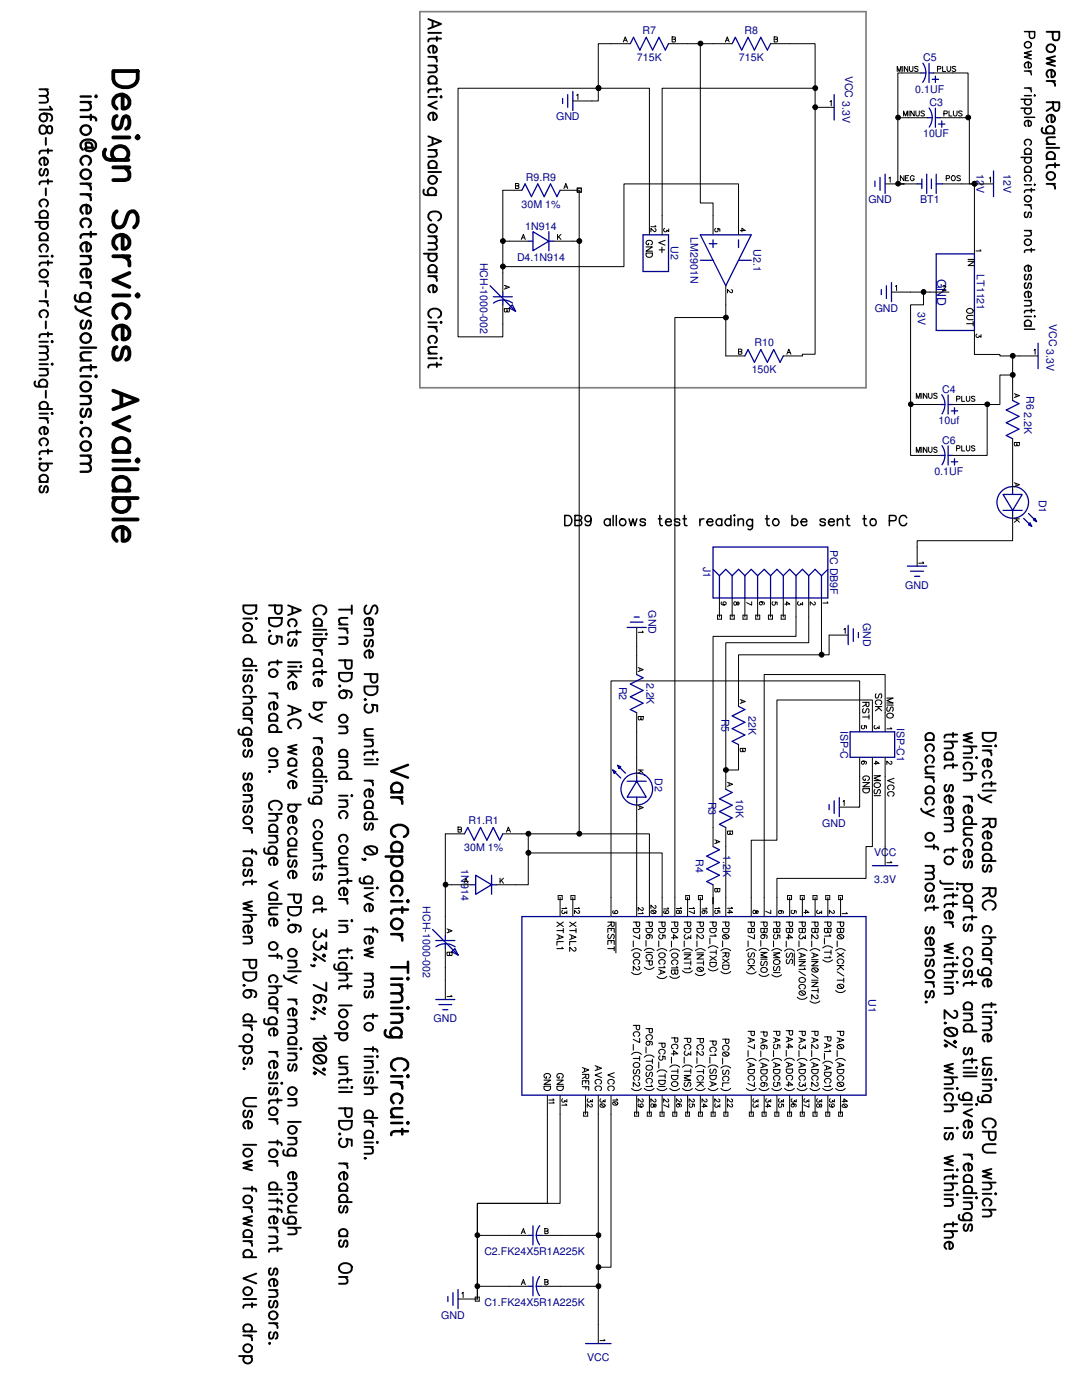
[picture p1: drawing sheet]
<svg xmlns="http://www.w3.org/2000/svg" width="216mm" height="279mm" viewBox="0 0 216 279" stroke-linecap="round" stroke-linejoin="round" font-family="sans-serif">
<defs><g id="words">
<text font-size="2.5" fill="#000096" x="187" y="55.6" transform="rotate(90 187 55.6)">GND</text>
<g font-size="2.1" fill="#000096">
<text x="128.2" y="6.8">R7</text>
<text x="148.5" y="6.8">R8</text>
<text x="127.1" y="12.2">715K</text>
<text x="147.4" y="12.2">715K</text>
<text x="168.6" y="15.1" transform="rotate(90 168.6 15.1)">VCC 3.3V</text>
<text x="184.2" y="12.2">C5</text>
<text x="182.6" y="18.5">0.1UF</text>
<text x="185.5" y="21.1">C3</text>
<text x="111" y="24">GND</text>
<text x="184.2" y="27.4">10UF</text>
<text x="194.8" y="34.8" transform="rotate(90 194.8 34.8)">12V</text>
<text x="200.2" y="34.8" transform="rotate(90 200.2 34.8)">12V</text>
<text x="104.1" y="41.4">30M 1%</text>
<text x="104.9" y="36">R9.R9</text>
<text x="173.3" y="40.6">GND</text>
<text x="183.6" y="40.6">BT1</text>
<text x="104.8" y="45.8">1N914</text>
<text x="137.8" y="47.4" transform="rotate(90 137.8 47.4)">LM2901N</text>
<text x="95.8" y="52.4" transform="rotate(90 95.8 52.4)">HCH-1000-002</text>
<text x="103.2" y="52">D4.1N914</text>
<text x="133.9" y="49.2" transform="rotate(90 133.9 49.2)">U2</text>
<text x="150.4" y="49.7" transform="rotate(90 150.4 49.7)">U2.1</text>
<text x="194.9" y="54.7" transform="rotate(90 194.9 54.7)">LT1121</text>
<text x="174.5" y="62.2">GND</text>
<text x="183.1" y="62.4" transform="rotate(90 183.1 62.4)">3V</text>
<text x="209.3" y="64.6" transform="rotate(90 209.3 64.6)">VCC 3.3V</text>
<text x="150.5" y="69.1">R10</text>
<text x="150" y="74.5">150K</text>
<text x="188" y="78.4">C4</text>
<text x="204.9" y="79.1" transform="rotate(90 204.9 79.1)">R62.2K</text>
<text x="187.3" y="84.6">10uf</text>
<text x="188" y="88.6">C6</text>
<text x="186.4" y="94.8">0.1UF</text>
<text x="207.3" y="99.7" transform="rotate(90 207.3 99.7)">D1</text>
<text x="140.3" y="113.2" transform="rotate(90 140.3 113.2)">J1</text>
<text x="165.7" y="109.8" transform="rotate(90 165.7 109.8)">PC DB9F</text>
<text x="180.6" y="117.5">GND</text>
<text x="129.4" y="121.8" transform="rotate(90 129.4 121.8)">GND</text>
<text x="172.3" y="124.4" transform="rotate(90 172.3 124.4)">GND</text>
<text x="123.6" y="137.1" transform="rotate(90 123.6 137.1)">R2</text>
<text x="129" y="136.2" transform="rotate(90 129 136.2)">2.2K</text>
<text x="143.9" y="143.4" transform="rotate(90 143.9 143.4)">R5</text>
<text x="149.4" y="142.9" transform="rotate(90 149.4 142.9)">22K</text>
<text x="167.7" y="145.8" transform="rotate(90 167.7 145.8)">ISP-C</text>
<text x="179" y="145.2" transform="rotate(90 179 145.2)">ISP-C1</text>
<text x="130.7" y="155.4" transform="rotate(90 130.7 155.4)">D2</text>
<text x="141.4" y="160" transform="rotate(90 141.4 160)">R3</text>
<text x="146.8" y="159.4" transform="rotate(90 146.8 159.4)">10K</text>
<text x="93.5" y="164.5">R1.R1</text>
<text x="164.1" y="165">GND</text>
<text x="92" y="173.4" transform="rotate(90 92 173.4)">1N914</text>
<text x="92.6" y="169.9">30M 1%</text>
<text x="138.9" y="171.4" transform="rotate(90 138.9 171.4)">R4</text>
<text x="144.3" y="170.6" transform="rotate(90 144.3 170.6)">1.2K</text>
<text x="174.4" y="170.9">VCC</text>
<text x="174.5" y="176.3">3.3V</text>
<text x="84.4" y="180.9" transform="rotate(90 84.4 180.9)">HCH-1000-002</text>
<text x="173.3" y="199.4" transform="rotate(90 173.3 199.4)">U1</text>
<text x="86.5" y="204">GND</text>
<text x="96.6" y="250.4">C2.FK24X5R1A225K</text>
<text x="88.1" y="263.1">GND</text>
<text x="96.6" y="260.6">C1.FK24X5R1A225K</text>
<text x="117.2" y="271.7">VCC</text>
</g>
</g></defs>
<path d="M190.5 0h25.4v36.6h-25.4z" fill="none" stroke="#fff" stroke-width=".34"/>
<g fill="none" stroke="#000" stroke-width=".38">
<path d="M7.9 17.8h1.7M9.1 17.8l.5 .6-.2 .6-1.5 .1M9.1 19.1l.5 .7-.2 .6-1.5 .1M85.5 3.8l2.5 1-2.5 1M85.5 6.6h2.5M85.5 11.3h1.7M85.5 13.1h1.7M85.5 16.7h1.7M85.5 19.3h1.7M85.8 16.7a.82 .82 0 0 1-.1-1.2 .82 .82 0 0 1 1.2 0 .82 .82 0 0 1-.1 1.2M86.3 4.2v1.2M86.4 9.1v1.4a.72 .72 0 0 0 .8-.7 .72 .72 0 0 0-.8-.7 .8 .8 0 0 0-.9 .5 .8 .8 0 0 0 .3 .9"/>
<path d="M86.4 11.3a.8 .8 0 0 1 .8 1M86.7 13.1l.5 .6-.2 .6-1.5 .1M87.2 7.3v.9M87.2 17.5v.8M88 7.7h-2.1l-.3 .1-.1 .5M88 17.8h-2.1l-.3 .1-.1 .6M88 19.2l.1 .1-.1 .2-.1-.2zM208.8 6.3h2.6l-.2 1.5a.67 .67 0 0 1-.7 .2 .67 .67 0 0 1-.4-.5v-1.2M208.8 16.2h1.7M209.8 13.9v1.5a.76 .76 0 0 0 .8-.9 .76 .76 0 0 0-1-.6 .81 .81 0 0 0-.8 .6 .81 .81 0 0 0 .4 .9M209.8 16.2a.85 .85 0 0 1 .7 .9M210.5 11.2l-1.7 .5 1.7 .5-1.7 .5 1.7 .5"/>
<path d="M8 25.3a.74 .74 0 0 1 .8-.3 .74 .74 0 0 1 .5 .7l.1 .5a.51 .51 0 0 0 .9 .3 1.02 1.02 0 0 0-.2-1.4h-.3a1.32 1.32 0 0 0-.6 1.3 .72 .72 0 0 1-.7 .3 .72 .72 0 0 1-.6-.6zM8.3 33.7a.74 .74 0 0 0-.4 .7 .74 .74 0 0 0 .4 .7l.3-.2 .4-1.1 .2-.1a.82 .82 0 0 1 0 1.4M8.7 22.6a.8 .8 0 0 1 .7 1.1 .8 .8 0 0 1-1.2 .4 .8 .8 0 0 1 .1-1.3 2.17 2.17 0 0 1 2 .2 .78 .78 0 0 1-.2 1.1M8.8 31.5v1.4a.78 .78 0 0 0 .7-1.1 .78 .78 0 0 0-1.2-.2 .77 .77 0 0 0 0 1.3M9.1 27.5v1.4M9.1 37.6v1.4M9.6 29.7v.9M9.6 35.8v.9M9.9 21.3l.5 .6h-2.5M10.4 30.1h-2.1l-.3 .1-.1 .5M10.4 36.2h-2.1l-.3 .1-.1 .5M84.6 37.8a.72 .72 0 0 0 .5 1.1h1.9"/>
<path d="M85.5 27.2l2.5 1-2.5 1M85.5 29.9h1.7M85.5 33.5h1.7M85.5 34.3h2.5M85.7 38.9a.82 .82 0 0 1-.1-1.2 .82 .82 0 0 1 1.2 0 .82 .82 0 0 1-.1 1.2M85.8 33.5a.81 .81 0 0 1-.1-1.2 .81 .81 0 0 1 1.2 0 .81 .81 0 0 1-.1 1.2M86.3 27.6v1.2M86.4 22.5v1.5a.76 .76 0 0 0 .8-.9 .76 .76 0 0 0-1-.6 .81 .81 0 0 0-.7 .6 .81 .81 0 0 0 .3 .9M86.7 29.9l.5 .7-.2 .6-1.5 .1M87.2 20.2l-1.7 .8 1.7 .7M208 25.5a.68 .68 0 0 0 .4 1.1h2M208.8 20.4h2.6l-.2 1.5a.57 .57 0 0 1-.9 0l-.2-1.5"/>
<path d="M208.8 28.7h1.7M208.8 29.5h2.6M208.8 31.7h1.7M208.8 36.7h1.7M209.1 26.6a.83 .83 0 0 1-.1-1.2 .83 .83 0 0 1 1.2 0 .83 .83 0 0 1-.1 1.2M209.2 31.7a.81 .81 0 0 1-.1-1.1 .81 .81 0 0 1 1.2 0 .81 .81 0 0 1-.2 1.1M209.8 22.9v1.5a.76 .76 0 0 0 .8-.9 .76 .76 0 0 0-1-.6 .81 .81 0 0 0-.8 .6 .81 .81 0 0 0 .4 .9M209.8 36.7a.8 .8 0 0 1 .7 1M210.1 21.3l-1.3 .8M210.5 27.4l-1.5 .1-.2 .7 .5 .5M210.5 32.6v.8M211.4 32.9h-2.1l-.3 .2-.2 .4"/>
<path d="M7 44.3h2.6M7.9 43.5h1.7M7.9 48h1.7M7.9 51.1h1.7M7.9 56.2h1.7M8.3 41.2a.81 .81 0 0 1-.2-1.2 .81 .81 0 0 1 1.2 0 .81 .81 0 0 1-.1 1.2M8.3 43.5a.81 .81 0 0 1-.2-1.2 .81 .81 0 0 1 1.2 0 .81 .81 0 0 1-.1 1.2M8.3 44.3a.81 .81 0 0 0-.2 1.2 .81 .81 0 0 0 1.2 0 .81 .81 0 0 0-.1-1.2M8.3 48a.81 .81 0 0 1-.2-1.2 .81 .81 0 0 1 1.2 0 .81 .81 0 0 1-.1 1.2M8.3 50.2a.83 .83 0 0 1-.2-1.2 .83 .83 0 0 1 1.3 0 .83 .83 0 0 1-.2 1.2M8.8 56.2a.85 .85 0 0 1 .8 .9M9.1 57.9v1.5"/>
<path d="M9.6 52v.9M10.3 51.1l.1-.1 .1 .1-.1 .2zM10.4 52.4h-2.1l-.3 .1-.1 .5M84.6 50.6h2.6M85.5 47.2h1.7M85.5 54.4h1.7M85.5 55.1h1.7M85.8 50.6a.82 .82 0 0 0-.1 1.2 .82 .82 0 0 0 1.2 0 .82 .82 0 0 0-.1-1.2M85.8 54.4a.82 .82 0 0 1-.1-1.3 .82 .82 0 0 1 1.2 0 .82 .82 0 0 1-.1 1.3M86.1 44a.94 .94 0 0 1-.6-1 .94 .94 0 0 1 .9-.8 1.1 1.1 0 0 1 1.3 .2 1.1 1.1 0 0 1 .2 1.2l-.5 .4M86.4 55.1a.85 .85 0 0 1 .8 1M86.4 56.9v1.4a.72 .72 0 0 0 .8-.7 .72 .72 0 0 0-.8-.7 .8 .8 0 0 0-.9 .5 .8 .8 0 0 0 .3 .9"/>
<path d="M86.7 47.2l.5 .6-.2 .6-1.5 .1M86.7 48.5l.5 .6-.2 .6-1.5 .1M7 76.1a.64 .64 0 0 0-.1 .7 .64 .64 0 0 0 .6 .4h1.9M7.9 60.1h1.7M7.9 68.2h1.7M7.9 69.1h1.7M7.9 72.7h1.7M7.9 73.6h1.7M8.1 77.2a.81 .81 0 0 1-.1-1.2 .81 .81 0 0 1 1.2 0 .81 .81 0 0 1-.1 1.2M8.3 63.3a.81 .81 0 0 1-.2-1.2 .81 .81 0 0 1 1.2 0 .81 .81 0 0 1-.1 1.2M8.8 60.1a.85 .85 0 0 1 .8 1M9.1 69.1l.5 .6-.2 .6-1.5 .1"/>
<path d="M9.1 70.4l.5 .7-.2 .6-1.5 .1M9.1 73.6l.5 .6-.2 .6-1.5 .1M9.1 64.1v1.4M9.1 78v1.4M9.6 66.3v.9M10.3 68.2l.1-.1 .1 .1-.1 .1zM10.3 72.7l.1-.1 .1 .1-.1 .1zM10.4 66.7h-2.1l-.3 .1-.1 .5M85.5 64.3h1.7M85.5 65.2h1.7M85.5 70.6h1.7M85.5 71.5h1.7"/>
<path d="M85.8 68.5a.81 .81 0 0 1-.1-1.2 .81 .81 0 0 1 1.2 0 .81 .81 0 0 1-.1 1.2M86.1 63.4a.94 .94 0 0 1-.6-1.1 .94 .94 0 0 1 .9-.7 1.13 1.13 0 0 1 1.2 .3 1.13 1.13 0 0 1 .3 1.2l-.5 .3M86.4 65.2a.85 .85 0 0 1 .8 1M87.2 69.3l-1.6 .1-.1 .6 .4 .6M87.2 72.4v.8M87.9 64.3l.1-.1 .1 .1-.1 .2zM87.9 71.5l.1-.1 .1 .1-.1 .1zM88 72.8h-2.1l-.3 .1-.1 .5M7.9 91.6l.1-.2 .1 .2-.1 .1zM7.9 81.6h2.5M7.9 82.5h1.7M7.9 83.4h1.7"/>
<path d="M7.9 92.5h2.5M7.9 96.2h1.7M8.3 81.6a.81 .81 0 0 1-.2-1.2 .81 .81 0 0 1 1.2 0 .81 .81 0 0 1-.1 1.2M8.3 88.9a.81 .81 0 0 1-.2-1.2 .81 .81 0 0 1 1.2 0 .81 .81 0 0 1-.1 1.2M8.3 92.5a.81 .81 0 0 0-.2 1.2 .81 .81 0 0 0 1.2 0 .81 .81 0 0 0-.1-1.2M8.3 96.2a.81 .81 0 0 1-.2-1.2 .81 .81 0 0 1 1.2 0 .81 .81 0 0 1-.1 1.2M8.3 97a.7 .7 0 0 0-.5 .7 .7 .7 0 0 0 .5 .6l.4-.3 .3-.9 .2-.1a.78 .78 0 0 1 0 1.3M8.8 83.4a.85 .85 0 0 1 .8 1M8.8 85.2v1.5a.77 .77 0 0 0 .7-1.1 .77 .77 0 0 0-1.2-.3 .73 .73 0 0 0-.5 .7 .73 .73 0 0 0 .5 .7M9.6 89.7v.9M10.3 82.5l.1-.1 .1 .1zM10.4 90h-2.1l-.3 .2-.1 .5"/>
<path d="M48.6 120.8h2.5v.9a1.39 1.39 0 0 1-1.3 .8 1.39 1.39 0 0 1-1.2-.8zM48.6 123.4h1.7M48.6 128.2h2.5M48.6 132.9h2.5M48.6 133.8h1.7M48.6 139.1h2.5M48.9 128.2a.82 .82 0 0 1-.1-1.2 .82 .82 0 0 1 1.2 0 .82 .82 0 0 1-.1 1.2M48.9 132.9a.85 .85 0 0 1 .3-1.5 .85 .85 0 0 1 1.1 1l-.4 .5M48.9 134.7a.73 .73 0 0 0-.4 .7 .73 .73 0 0 0 .4 .6l.4-.1a1.19 1.19 0 0 1 .6-1.2 .73 .73 0 0 1 .4 .7 .73 .73 0 0 1-.4 .6M48.9 138.3a.82 .82 0 0 1-.1-1.2 .82 .82 0 0 1 1.2 0 .82 .82 0 0 1-.1 1.2M49.8 139.1l.5 .6-.1 .6-1.6 .1M51 133.8h.3l-.2 .1z"/>
<path d="M51.1 123.3l.2 .1-.2 .2-.1-.2zM53.7 120.8h2.5v1.1a.68 .68 0 0 1-.7 .6 .68 .68 0 0 1-.6-.6v-1.1M53.7 123.3h2.5v.9a1.46 1.46 0 0 1-2.4 .3zM53.7 125.9h.2l-.1 .1zM53.7 138.4h1.7M54.1 126.8a.9 .9 0 0 0-.3 1.3 .9 .9 0 0 0 1.3 .2 .9 .9 0 0 0 0-1.3l1.1 .1v1.2M54.7 138.4a.85 .85 0 0 1 .7 1M55.4 131.8v.8M56.2 132.2h-2.1l-.3 .1-.1 .5M57.5 120.8l2.5 1-2.5 1M57.5 132.2h2.5M57.5 133.1h1.7"/>
<path d="M57.5 134h2.5M57.8 125a.81 .81 0 0 1-.1-1.2 .81 .81 0 0 1 1.2 0 .81 .81 0 0 1-.1 1.2M57.8 127.6a.75 .75 0 0 0-.3 .7 .75 .75 0 0 0 .5 .6l.2-.1 .3-.9 .3-.3a.77 .77 0 0 1 0 1.3M58 134l1.2 1.2M58.3 121.2v1.2M58.5 136.1v1.4a.72 .72 0 0 0 .7-.7 .72 .72 0 0 0-.7-.7 .8 .8 0 0 0-.9 .5 .8 .8 0 0 0 .2 .9M58.5 134.5l-1 .8M59.2 125.8v.9M60 126.2h-2l-.4 .1-.1 .5M60 132.9l.2 .2-.2 .1-.1-.1zM62.6 124.9h1.7M62.6 125.7h2.5"/>
<path d="M62.6 126.6h1.7M62.6 127.5h2.5M62.6 129.8h1.7M62.6 133h1.7M62.9 124.9a.81 .81 0 0 1-.1-1.2 .81 .81 0 0 1 1.2 0 .81 .81 0 0 1-.1 1.2M62.9 127.5a.81 .81 0 0 0-.1 1.2 .81 .81 0 0 0 1.2 0 .81 .81 0 0 0-.1-1.2M62.9 133a.82 .82 0 0 1-.1-1.2 .82 .82 0 0 1 1.2 0 .82 .82 0 0 1-.1 1.2M63.2 122.6a.94 .94 0 0 1-.6-1 .94 .94 0 0 1 .9-.8 1.1 1.1 0 0 1 1.2 .3 1.1 1.1 0 0 1 .3 1.2l-.5 .3M63.5 129.8a.8 .8 0 0 1 .8 .9M63.5 135.5v1.4a.72 .72 0 0 0 .8-.7 .72 .72 0 0 0-.8-.7 .8 .8 0 0 0-.9 .5 .8 .8 0 0 0 .3 .9M64.3 133.7v.9M65.1 126.4l.1 .2-.1 .1-.1-.1z"/>
<path d="M65.1 134.1h-2.1l-.3 .1-.1 .5M67.6 131.8h2.6l-.1 1.5a.7 .7 0 0 1-.7 .2 .7 .7 0 0 1-.5-.6v-1.1M67.6 134.3h2.6v.8a1.36 1.36 0 0 1-2.2 .6l-.4-.6zM67.6 136.9l.2-.1 .1 .1-.1 .1zM67.6 121.7h2.6M67.6 124.6h1.7M67.6 125.4h1.7M67.6 127.2h1.7M68.5 137.8a.78 .78 0 0 1 .7 1.1 .78 .78 0 0 1-1.2 .3 .78 .78 0 0 1 0-1.3 2.17 2.17 0 0 1 2.1 .3 .78 .78 0 0 1-.2 1.1M68.6 125.4a.85 .85 0 0 1 .7 1M68.9 127.2l.4 .6-.1 .6-1.6 .1M69.3 123.3l-1.5 .1-.2 .6 .5 .6"/>
<path d="M70.2 120.8v1.7M72.7 134.5h2.6v1.1a.68 .68 0 0 1-.7 .7 .68 .68 0 0 1-.6-.7v-1.1M72.7 137h2.6v.9a1.39 1.39 0 0 1-1.3 .9 1.39 1.39 0 0 1-1.3-.9zM72.7 139.6l.2-.1 .1 .1-.1 .1zM72.7 125.6h1.7M73.1 120.8a1.08 1.08 0 0 0 0 1.7 .74 .74 0 0 0 .9-.5l.2-.7a.62 .62 0 0 1 .7-.5 1.08 1.08 0 0 1 0 1.7M73.1 127.7a.73 .73 0 0 0-.4 .7 .73 .73 0 0 0 .5 .6l.4-.3 .2-.9 .3-.1a.81 .81 0 0 1 0 1.3M73.7 123.3v1.5a.62 .62 0 0 0 .7-.5 .82 .82 0 0 0-1.1-1 .82 .82 0 0 0-.2 1.5M73.7 129.8v1.5a.78 .78 0 0 0 .7-1.1 .78 .78 0 0 0-1.3-.3 .77 .77 0 0 0 0 1.4M74 125.6a.9 .9 0 0 1 .3 1.2l-1.6 .1M47.7 145.6a.68 .68 0 0 0 .1 1h2.4M48.6 142.7h1.7"/>
<path d="M48.6 143.4h1.7M48.6 158.7h1.7M48.8 146.6a.84 .84 0 0 1 .3-1.4 .84 .84 0 0 1 1.1 1l-.4 .4M48.9 142.7a.82 .82 0 0 1-.1-1.3 .82 .82 0 0 1 1.2 0 .82 .82 0 0 1-.1 1.3M48.9 149.7a.73 .73 0 0 0-.4 .7 .73 .73 0 0 0 .6 .6l.2-.1a1.32 1.32 0 0 1 .6-1.2 .76 .76 0 0 1 0 1.3M48.9 154.3a.69 .69 0 0 0-.4 .7 .69 .69 0 0 0 .6 .6l.2-.1a1.17 1.17 0 0 1 .6-1.2 .73 .73 0 0 1 .4 .7 .73 .73 0 0 1-.4 .6M49.5 143.4a.85 .85 0 0 1 .8 1M49.5 147.4v1.5a.72 .72 0 0 0 .8-.7 .72 .72 0 0 0-.8-.8 .79 .79 0 0 0-.9 .5 .79 .79 0 0 0 .3 1M49.5 156.4v1.5a.72 .72 0 0 0 .8-.8 .72 .72 0 0 0-.8-.7 .79 .79 0 0 0-.9 .5 .79 .79 0 0 0 .3 1M49.8 158.7l.5 .6-.1 .6-1.6 .1M53.7 143.8h1.7M53.7 146.1h2.5"/>
<path d="M53.7 151.7h1.7M53.8 153.8l.1 .2-.1 .1zM54 143.8a.81 .81 0 0 1-.1-1.1 .81 .81 0 0 1 1.2 0 .81 .81 0 0 1-.1 1.1M54 146.1a.81 .81 0 0 1-.1-1.2 .81 .81 0 0 1 1.2 0 .81 .81 0 0 1-.1 1.2M54.7 140.2v1.4a.75 .75 0 0 0 .7-.9 .75 .75 0 0 0-1-.5 .78 .78 0 0 0-.7 .5 .78 .78 0 0 0 .3 .9M54.9 151.7l.5 .6-.2 .7-1.5 .1M57.5 140.8l2.5 1-2.5 .9M57.5 152.8h1.7M57.8 152.8a.82 .82 0 0 1-.1-1.2 .82 .82 0 0 1 1.2 0 .82 .82 0 0 1-.1 1.2M58.1 145.4a.94 .94 0 0 1-.6-1.1 .94 .94 0 0 1 1-.7 1.12 1.12 0 0 1 1.1 .2 1.12 1.12 0 0 1 .3 1.2l-.5 .4M58.3 141.2v1.2M58.5 155.8v1.5a.76 .76 0 0 0 .7-.9 .76 .76 0 0 0-1-.6 .81 .81 0 0 0-.7 .6 .81 .81 0 0 0 .3 .9"/>
<path d="M59.2 148.6l-1.7 .5 1.7 .5-1.7 .5 1.7 .5M59.2 153.6l-1.7 .7 1.7 .8M61.7 142.5a.96 .96 0 0 0 .9 .8l1.7-.7M61.7 159.3a.67 .67 0 0 0-.1 .7 .67 .67 0 0 0 .6 .4h1.9M62.6 140.2h2.5M62.6 143.3l1.7 .8M62.6 147.3h1.7M62.6 152.8h1.7M62.6 155h2.5M62.6 155.9h1.7M62.6 156.8h1.7M62.9 140.2a.82 .82 0 0 0-.1 1.2 .82 .82 0 0 0 1.2 0 .82 .82 0 0 0-.1-1.2"/>
<path d="M62.9 152.8a.82 .82 0 0 1-.1-1.2 .82 .82 0 0 1 1.2 0 .82 .82 0 0 1-.1 1.2M62.9 155a.82 .82 0 0 1-.1-1.2 .82 .82 0 0 1 1.2 0 .82 .82 0 0 1-.1 1.2M63.5 147.3a.8 .8 0 0 1 .8 1M63.5 149.1v1.4a.76 .76 0 0 0 .8-.9 .76 .76 0 0 0-1-.5 .81 .81 0 0 0-.7 .6 .81 .81 0 0 0 .3 .8M63.8 156.8l.5 .6-.2 .6-1.5 .2M65.1 155.8l.1 .1-.1 .1-.1-.1zM67.6 145h1.7M67.6 151h1.7M67.6 151.8h1.7M67.6 155.4h2.6M67.6 158.8h1.7M67.6 159.7h1.7"/>
<path d="M68 151a.81 .81 0 0 1-.1-1.1 .81 .81 0 0 1 1.2 0 .81 .81 0 0 1-.1 1.1M68 155.4a.83 .83 0 0 1-.1-1.2 .83 .83 0 0 1 1.2 0 .83 .83 0 0 1-.1 1.2M68.9 145l.4 .6-.1 .6-1.6 .1M68.9 151.8l.4 .6-.1 .7-1.6 .1M68.9 159.7a.84 .84 0 0 1 .3 1.3h-1.6M70.2 158.7l.1 .1-.1 .1zM72.7 151.6h1.7M72.7 146.8h1.7M72.7 147.6h1.7M72.7 152.5h2.6M72.7 155.8h1.7M73.2 140.5a.91 .91 0 0 0-.4 1.3 .91 .91 0 0 0 1.4 .3 .91 .91 0 0 0 .1-1.3l-.1-.2 1.1 .2v1.2"/>
<path d="M73.7 155.8a.78 .78 0 0 1 .7 1M73.7 157.5v1.5a.78 .78 0 0 0 .7-1.1 .78 .78 0 0 0-1.3-.3 .77 .77 0 0 0 0 1.4M74 147.6l.4 .6-.1 .6-1.6 .2M74.4 145.5l-1.5 .1-.2 .6 .5 .6M74.4 149.7v.9M75.2 151.6h.2l-.1 .1zM75.3 150.1h-2.1l-.3 .1-.2 .5M184.7 147.7h1.7M184.7 154.3h1.7M184.7 155.1h1.7M184.7 158.3h1.7M185 147.7a.81 .81 0 0 1-.1-1.2 .81 .81 0 0 1 1.2 0 .81 .81 0 0 1-.1 1.2"/>
<path d="M185 149.9a.81 .81 0 0 1-.1-1.1 .81 .81 0 0 1 1.2 0 .81 .81 0 0 1-.1 1.1M185 152.2a.83 .83 0 0 1-.1-1.2 .83 .83 0 0 1 1.2 0 .83 .83 0 0 1-.1 1.2M185 158.3a.81 .81 0 0 1-.1-1.2 .81 .81 0 0 1 1.2 0 .81 .81 0 0 1-.1 1.2M185.6 155.1a.85 .85 0 0 1 .8 1M186.4 153l-1.6 .1-.1 .6 .4 .6M188.5 148h2.5M188.5 151.6h1.7M188.8 151.6a.81 .81 0 0 1-.1-1.2 .81 .81 0 0 1 1.2 0 .81 .81 0 0 1-.1 1.2M188.8 156.6a.69 .69 0 0 0-.4 .7 .69 .69 0 0 0 .6 .6l.3-.3 .3-.9 .2-.1a.78 .78 0 0 1 0 1.3M189.4 158.7v1.5a.77 .77 0 0 0 .7-1.1 .77 .77 0 0 0-1.3-.2 .73 .73 0 0 0-.4 .6 .73 .73 0 0 0 .4 .7M189.7 148l.5 .6-.2 .6-1.5 .2M190.2 146.3v.8"/>
<path d="M190.2 152.4v.8M191 146.6h-2l-.4 .1-.1 .5M191 152.7h-2l-.4 .2-.1 .5M192.3 149h2.6M192.3 151.2h1.7M192.3 154.4h2.6M192.3 159h1.7M192.7 153.6a.83 .83 0 0 1 .2-1.5 .83 .83 0 0 1 1.1 1l-.4 .5M193.3 159a.75 .75 0 0 1 .7 1M193.5 149a.92 .92 0 0 1 .4 1.2l-1.6 .1M193.5 154.4l.5 .6-.1 .6-1.6 .1M194 146.3l-1.7 .4 1.7 .5-1.7 .5 1.7 .5"/>
<path d="M194.7 151.2h.3l-.1 .1zM195.2 158.6a1.06 1.06 0 0 0 .9 .8l1.7-.7M196.1 146.3h2.6v.8a1.39 1.39 0 0 1-1.3 .9 1.39 1.39 0 0 1-1.3-.9zM196.1 148.9h1.7M196.1 149.8h1.7M196.1 157.8h2.6M196.1 159.4l1.7 .7M196.5 155.2a.84 .84 0 0 1 .2-1.4 .84 .84 0 0 1 1.1 1l-.4 .4M197.1 149.8a.85 .85 0 0 1 .7 .9M197.1 151.6v1.4a.75 .75 0 0 0 .8-.9 .75 .75 0 0 0-1-.5 .77 .77 0 0 0-.8 .5 .77 .77 0 0 0 .4 .9M197.8 156v.9M198.7 148.8l.1 .1-.1 .1-.2-.1z"/>
<path d="M198.7 156.4h-2.1l-.4 .1-.1 .5M48.6 169.9h2l.4 .1 .1 .5M48.6 165.3h1.7M48.6 172.7h1.7M48.9 160.8a.73 .73 0 0 0-.4 .7 .73 .73 0 0 0 .6 .6l.2-.1a1.32 1.32 0 0 1 .6-1.2 .76 .76 0 0 1 0 1.3M48.9 172.7a.86 .86 0 0 1 .3-1.5 .86 .86 0 0 1 1.1 1.1l-.4 .4M48.9 173.5a.69 .69 0 0 0-.4 .7 .69 .69 0 0 0 .6 .6l.2-.1a1.17 1.17 0 0 1 .6-1.2 .73 .73 0 0 1 .4 .7 .73 .73 0 0 1-.4 .6M49.5 165.3a.85 .85 0 0 1 .8 .9M50.3 179.9l-1.7 .4 1.7 .5-1.7 .5 1.7 .5M50.3 169.5v.8M50.3 175.6v.9M51.1 176h-2l-.4 .1-.1 .5"/>
<path d="M52.8 169.3a.72 .72 0 0 0 .5 1.1h1.9M53.7 162.4h2.5M53.7 166h1.7M53.7 166.8h1.7M53.7 179.6h1.7M53.9 170.4a.82 .82 0 0 1-.1-1.2 .82 .82 0 0 1 1.2 0 .82 .82 0 0 1-.1 1.2M54 166a.82 .82 0 0 1-.1-1.2 .82 .82 0 0 1 1.2 0 .82 .82 0 0 1-.1 1.2M54 179.6a.81 .81 0 0 1-.1-1.2 .81 .81 0 0 1 1.2 0 .81 .81 0 0 1-.1 1.2M54.3 161.6a.94 .94 0 0 1-.6-1 .94 .94 0 0 1 1-.8 1.13 1.13 0 0 1 1.2 .3 1.13 1.13 0 0 1 .2 1.2l-.5 .3M54.7 171.2v1.4a.76 .76 0 0 0 .7-.9 .76 .76 0 0 0-1-.5 .81 .81 0 0 0-.7 .6 .81 .81 0 0 0 .3 .8M54.9 162.4l.5 .6-.2 .7-1.5 .1M54.9 166.8l.5 .6-.2 .6-1.5 .1"/>
<path d="M55.4 175.9l-1.7 .7 1.7 .7M57.5 178.5h2.5v1.1a.68 .68 0 0 1-.6 .6 .68 .68 0 0 1-.7-.6v-1.1M57.5 160.6h2.5M57.5 168.8h1.7M57.5 170.9h1.7M57.8 160.6a.81 .81 0 0 0-.1 1.2 .81 .81 0 0 0 1.2 0 .81 .81 0 0 0-.1-1.2M57.8 166.5a.81 .81 0 0 1-.1-1.2 .81 .81 0 0 1 1.2 0 .81 .81 0 0 1-.1 1.2M57.8 168.8a.82 .82 0 0 1-.1-1.2 .82 .82 0 0 1 1.2 0 .82 .82 0 0 1-.1 1.2M57.8 171.7a.75 .75 0 0 0-.3 .7 .75 .75 0 0 0 .5 .6l.2-.1 .3-.9 .3-.3a.77 .77 0 0 1 0 1.3M58.5 162.8v1.5a.6 .6 0 0 0 .7-.5 .83 .83 0 0 0-1.1-1 .83 .83 0 0 0-.3 1.5M58.5 173.8v1.5a.76 .76 0 0 0 .7-.9 .76 .76 0 0 0-1-.6 .81 .81 0 0 0-.7 .6 .81 .81 0 0 0 .3 .9M59.2 169.5l-1.6 .2-.1 .6 .5 .6"/>
<path d="M62.6 169.6h1.7M62.6 170.4h1.7M62.8 160.4a.81 .81 0 0 1-.1-1.2 .81 .81 0 0 1 1.2 0 .81 .81 0 0 1-.1 1.2M62.9 165.1a.82 .82 0 0 1-.1-1.2 .82 .82 0 0 1 1.2 0 .82 .82 0 0 1-.1 1.2M62.9 174.3a.75 .75 0 0 0-.4 .7 .75 .75 0 0 0 .5 .6l.3-.1 .2-.8 .4-.4a.77 .77 0 0 1 0 1.3M63.8 170.4l.5 .6-.2 .6-1.5 .1M64.3 168.3l-1.6 .1-.1 .6 .4 .6M64.3 172.6v.8M65.1 172.9h-2.1l-.3 .1-.1 .5M67.6 172.5h1.7M67.6 173.3h1.7M67.6 179.4h1.7"/>
<path d="M68 163.3a.83 .83 0 0 1-.1-1.2 .83 .83 0 0 1 1.2 0 .83 .83 0 0 1-.1 1.2M68 168a.81 .81 0 0 1-.1-1.2 .81 .81 0 0 1 1.2 0 .81 .81 0 0 1-.1 1.2M68.6 177.2v1.4a.78 .78 0 0 0 .7-1 .78 .78 0 0 0-1.3-.3 .77 .77 0 0 0 0 1.3M68.6 179.4a.85 .85 0 0 1 .7 1M68.9 173.3l.4 .6-.1 .6-1.6 .1M69.3 171.2l-1.5 .1a.84 .84 0 0 0 .3 1.2M69.3 175.4v.9M70.2 175.8h-2.1l-.3 .1-.2 .5M71.9 175.2a.66 .66 0 0 0 .1 1l.4 .1h1.9M72.3 171.4a.44 .44 0 0 0 .7 .1l-.1-.1-.2 .1 .2 .1M72.7 161.2h1.7M72.7 163.5h2.6"/>
<path d="M72.7 177.2h1.7M72.9 169.2a1.93 1.93 0 0 1 2.3 0 .86 .86 0 0 1-.4 1.2 2.19 2.19 0 0 1-1.9-.2l-.2-.4zM73 176.3a.84 .84 0 0 1 .2-1.4 .84 .84 0 0 1 1.1 1l-.3 .4M73.1 161.2a.81 .81 0 0 1-.1-1.1 .81 .81 0 0 1 1.2 0 .81 .81 0 0 1-.1 1.1M73.1 163.5a.81 .81 0 0 1-.1-1.2 .81 .81 0 0 1 1.2 0 .81 .81 0 0 1-.1 1.2M73.1 164.3a.69 .69 0 0 0-.4 .7 .69 .69 0 0 0 .5 .6l.4-.3 .2-.9h.5a.93 .93 0 0 1-.2 1.2M73.2 169l1.6 1.4M74.4 178.1l-1.7 .8 1.7 .7M75.2 177.2l.1-.1 .1 .1zM183.8 161.4l.1 .4 .8 .4 1.7-.7M184.7 169h2l.4 .1 .1 .4M184.7 162.2l1.7 .7"/>
<path d="M184.7 172.8h1.7M185 160.6a.81 .81 0 0 1-.1-1.2 .81 .81 0 0 1 1.2 0 .81 .81 0 0 1-.1 1.2M185 178.6a.74 .74 0 0 0-.4 .8 .74 .74 0 0 0 .5 .6l.3-.1 .4-1.1 .2-.2a.81 .81 0 0 1 0 1.4M185.9 172.8l.5 .6-.2 .6-1.5 .2M185.9 174.2a.84 .84 0 0 1 .3 1.2l-1.5 .1M186.4 168.6v.8M187.6 175.8l.1 .4 .4 .2h2.1M188.5 163.2h1.7M188.5 177.4h1.7M189.4 161v1.4a.77 .77 0 0 0 .7-1.1 .77 .77 0 0 0-1.3-.2 .73 .73 0 0 0-.4 .7 .73 .73 0 0 0 .4 .6M189.7 163.2l.5 .6-.2 .6-1.5 .1M189.7 164.5l.5 .7-.2 .6-1.5 .1"/>
<path d="M190.2 169.2v.8M190.2 178.3v.9M190.9 176.4l.2-.2v.2v.1zM191 169.5l-2.4 .1-.1 .5M191 177.3l.1 .1-.1 .1zM191 178.7h-2l-.4 .1-.1 .5M191.4 176.4h2.6M192.3 164.5h2.6M192.3 166.6h1.7M192.7 164.5a.83 .83 0 0 1-.2-1.3 .83 .83 0 0 1 1.3 0 .83 .83 0 0 1-.2 1.3M192.7 168.8a.83 .83 0 0 1-.2-1.2 .83 .83 0 0 1 1.3 0 .83 .83 0 0 1-.2 1.2M192.7 171.8a.72 .72 0 0 0-.5 .8 .72 .72 0 0 0 .6 .6l.3-.4 .3-.8 .2-.2a.82 .82 0 0 1 0 1.4"/>
<path d="M192.7 176.4a.83 .83 0 0 0-.2 1.3 .83 .83 0 0 0 1.3 0 .83 .83 0 0 0-.2-1.3M193.3 160.7v1.5a.78 .78 0 0 0 .6-1.1 .78 .78 0 0 0-1.2-.2 .76 .76 0 0 0 0 1.3M193.3 169.6v1.5a.78 .78 0 0 0 .6-1.1 .78 .78 0 0 0-1.2-.3 .77 .77 0 0 0 0 1.4M194 165.2l-1.6 .2-.1 .5 .5 .7M196.1 163.4h2.6l-.2 1.5a.65 .65 0 0 1-.9 0l-.2-1.5M196.1 177.2h2.6l-.2 1.5a.58 .58 0 0 1-.9 0l-.2-1.5M196.1 169.6h1.7M196.1 171.8h2.6M196.5 169.6a.84 .84 0 0 1 .2-1.5 .84 .84 0 0 1 1.1 1l-.4 .5M196.5 171.8a.84 .84 0 0 1 .2-1.4 .84 .84 0 0 1 1.1 1l-.4 .4M196.5 172.6a.73 .73 0 0 0-.4 .8 .73 .73 0 0 0 .5 .6l.3-.1a1.32 1.32 0 0 1 .5-1.3 .77 .77 0 0 1 0 1.4M197.1 165.9v1.4a.72 .72 0 0 0 .8-.7 .72 .72 0 0 0-.8-.7 .79 .79 0 0 0-.9 .5 .79 .79 0 0 0 .3 .9"/>
<path d="M197.4 164.3l-1.3 .8M197.4 178.1l-1.3 .8M48.6 191.6h2.5v1.1a.68 .68 0 0 1-.6 .6 .68 .68 0 0 1-.7-.6v-1.1M48.6 194.1h2.5v.8a1.39 1.39 0 0 1-1.3 .9 1.39 1.39 0 0 1-1.2-.9zM48.6 196.6h.2l-.1 .2zM48.6 182.6h2.5M48.6 186.9h1.7M49.4 197.6a.78 .78 0 0 1 .7 1 .78 .78 0 0 1-1.2 .4 .78 .78 0 0 1 0-1.3 2.23 2.23 0 0 1 2.1 .3 .7 .7 0 0 1-.2 1M49.5 184.7v1.5a.76 .76 0 0 0 .8-.9 .76 .76 0 0 0-1-.6 .79 .79 0 0 0-.7 .6 .79 .79 0 0 0 .3 .9M49.8 182.6l.5 .6-.1 .6-1.6 .1M49.8 186.9l.5 .7-.1 .6-1.6 .1M53.7 190.8h2.4l.1 .5"/>
<path d="M53.7 180.4h2.5M53.7 182.5h1.7M53.7 196.8h2.5M54 196a.81 .81 0 0 1-.1-1.1 .81 .81 0 0 1 1.2 0 .81 .81 0 0 1-.1 1.1M54.7 183.3v1.4a.75 .75 0 0 0 .7-.8 .75 .75 0 0 0-1-.6 .78 .78 0 0 0-.7 .6 .78 .78 0 0 0 .3 .8M54.9 196.8l.5 .6-.2 .7-1.5 .1M55.4 181.1l-1.6 .2-.1 .6 .4 .6M55.4 190.4v.8M56.6 194.6l.4 .6 .5 .3 1.7-.7M57.5 181h2.5v.9a1.36 1.36 0 0 1-1.2 .8 1.36 1.36 0 0 1-1.3-.8zM57.5 183.6l.1-.1 .1 .1-.1 .1zM57.5 193.8h2.5"/>
<path d="M57.5 191.7h1.7M57.5 195.5l1.7 .7M57.5 199.5h1.7M58.3 184.5a.79 .79 0 0 1 .7 1.1 .79 .79 0 0 1-1.2 .3 .79 .79 0 0 1 0-1.2 2.4 2.4 0 0 1 2.1 .2 .73 .73 0 0 1-.3 1.1M58.5 199.5a.85 .85 0 0 1 .7 .9M58.7 191.7l.5 .6-.1 .7-1.6 .1M62.1 192.6a.49 .49 0 0 0 .7 .1l-.1-.1-.1 .1 .1 .1M62.6 191.4l.2-.2 .2 .2-.2 .3zM62.6 180.3h1.7M62.6 190.3l2.3 1.5M62.9 180.3a.81 .81 0 0 1-.1-1.1 .81 .81 0 0 1 1.2 0 .81 .81 0 0 1-.1 1.1M63 185.4a.86 .86 0 0 0-.3 1.3 .86 .86 0 0 0 1.4-.1v-.4l1 .7v-1.3"/>
<path d="M63 187.8a.87 .87 0 0 0-.3 1.4 .87 .87 0 0 0 1.4-.1v-.4l1 .7v-1.3M63.4 198.6a.79 .79 0 0 1 .7 1.1 .79 .79 0 0 1-1.3 .3 .79 .79 0 0 1 .1-1.3 2.4 2.4 0 0 1 2.1 .2 .76 .76 0 0 1-.2 1.1M64.3 181.1v.9M64.6 190.5l.3 .2-.3 .3-.2-.3zM65.1 181.5h-2.1l-.3 .1-.1 .5M65.1 196.1v1.7l-2.5-1.2M66.8 192.4a.68 .68 0 0 0 .5 1.1h1.9M67.6 191.2h1.7M67.6 194.3h2.6M67.6 183.8h1.7M67.6 184.7h1.7M67.9 193.5a.83 .83 0 0 1-.1-1.2 .83 .83 0 0 1 1.2 0 .83 .83 0 0 1-.1 1.2"/>
<path d="M68.9 184.7a.84 .84 0 0 1 .3 1.2l-1.6 .1M68.9 194.3l.4 .6-.1 .6-1.6 .2M69.3 189.3v.8M69.3 196.4v.9M70.2 183.6l.1 .2-.1 .1zM70.2 189.7h-2.1l-.3 .1-.2 .4M70.2 191.1l.1 .1-.1 .1zM70.2 196.8h-2.1l-.3 .1-.2 .5M72.7 185.5h2.1l.4 .1 .1 .5M72.7 194.3h1.7M73.1 197.8a.73 .73 0 0 0-.4 .6 .73 .73 0 0 0 .4 .7l.3-.1 .3-.9 .4-.3a.93 .93 0 0 1 .2 1.2l-.2 .1M73.7 180.4v1.5a.78 .78 0 0 0 .7-1.1 .78 .78 0 0 0-1.3-.3 .76 .76 0 0 0 0 1.4"/>
<path d="M73.7 186.9v1.4a.78 .78 0 0 0 .7-1.1 .78 .78 0 0 0-1.3-.2 .76 .76 0 0 0 0 1.3M74 194.3l.4 .6-.1 .6-1.6 .2M74 195.7a.86 .86 0 0 1 .3 1.1l-1.6 .2M74.4 189.1l-1.7 .5 1.7 .5-1.7 .5 1.7 .5M74.4 185.1v.9M184.7 200l.1-.1 .1 .1-.1 .1zM184.7 189.4h1.7M184.7 196h1.7M185 185a.74 .74 0 0 0-.4 .7 .74 .74 0 0 0 .5 .7l.3-.2 .4-1.1 .2-.1a.82 .82 0 0 1 0 1.4M185 191.5a.73 .73 0 0 0-.4 .7 .73 .73 0 0 0 .5 .6l.3-.1 .4-1.1 .2-.1a.82 .82 0 0 1 0 1.3M185 197.7a.74 .74 0 0 0-.4 .7 .74 .74 0 0 0 .5 .7l.3-.1 .4-1.1 .2-.2a.82 .82 0 0 1 0 1.4M185.6 187.1v1.5a.78 .78 0 0 0 .7-1.1 .78 .78 0 0 0-1.3-.3 .77 .77 0 0 0 0 1.4"/>
<path d="M185.6 196a.8 .8 0 0 1 .8 1M185.9 189.4l.5 .6-.2 .6-1.5 .1M186.4 180.8v.8M187.2 181.1h-2.1l-.3 .2-.1 .4M188.5 184.1h1.7M188.5 191.2h1.7M188.5 193.8h2.5M188.5 196.1h1.7M188.5 197h1.7M189.4 181.8v1.5a.78 .78 0 0 0 .7-1.1 .78 .78 0 0 0-1.3-.3 .76 .76 0 0 0 0 1.4M189.4 184.1a.85 .85 0 0 1 .8 .9M189.7 193.8l.5 .6-.2 .6-1.5 .2"/>
<path d="M189.7 197l.5 .6-.2 .6-1.5 .1M190.2 188.3l-1.7 .5 1.7 .5-1.7 .5 1.7 .4M190.2 180.1v.8M190.2 192.1v.8M191 180.4h-2l-.4 .2-.1 .5M191 191.1l.1 .1-.1 .1zM191 192.4l-2.4 .1-.1 .5M191 196l.1 .1-.1 .1zM192.3 180.2h1.7M192.3 180.9h1.7M192.7 180.2a.83 .83 0 0 1-.2-1.3 .83 .83 0 0 1 1.3 0 .83 .83 0 0 1-.2 1.3M192.7 184.4a.73 .73 0 0 0-.4 .8 .73 .73 0 0 0 .5 .6l.3-.4 .3-.8 .2-.2a.82 .82 0 0 1 0 1.4"/>
<path d="M192.7 190.5a.83 .83 0 0 1 .2-1.4 .83 .83 0 0 1 1.1 .9l-.4 .5M192.7 193.7a.73 .73 0 0 0-.4 .7 .73 .73 0 0 0 .5 .6l.3-.4 .3-.8 .2-.1a.81 .81 0 0 1 0 1.3M193.3 180.9a.78 .78 0 0 1 .7 1M194 182.7v.9M194 195.8v.8M194.9 183h-2.1l-.4 .2-.1 .5M194.9 196.2h-2.1l-.4 .1-.1 .5M195.2 193.5a.68 .68 0 0 0 0 .8 .68 .68 0 0 0 .5 .3h2M196.1 187.1h2.6M196.1 190.6h1.7M196.1 191.4h1.7M196.3 194.6a.82 .82 0 0 1-.1-1.2 .82 .82 0 0 1 1.2 0 .82 .82 0 0 1-.1 1.2"/>
<path d="M196.5 186.3a.82 .82 0 0 1-.2-1.3 .82 .82 0 0 1 1.3 0 .82 .82 0 0 1-.2 1.3M196.5 190.6a.84 .84 0 0 1 .2-1.4 .84 .84 0 0 1 1.1 1l-.4 .4M196.7 181.6a.96 .96 0 0 1-.6-1.1 .96 .96 0 0 1 1-.8 1.14 1.14 0 0 1 1.2 .3 1.14 1.14 0 0 1 .2 1.2l-.5 .4M197.1 191.4a.8 .8 0 0 1 .7 1M197.1 195.4v1.5a.76 .76 0 0 0 .8-.9 .76 .76 0 0 0-1-.6 .79 .79 0 0 0-.8 .6 .79 .79 0 0 0 .4 .9M197.3 187.1l.5 .6-.1 .6-1.6 .1M47.7 208.8h2.6M48.6 213.3l.1-.2 .1 .2-.1 .1zM48.6 203.9h2.5M48.6 204.6h1.7M48.9 203.9a.82 .82 0 0 1-.1-1.2 .82 .82 0 0 1 1.2 0 .82 .82 0 0 1-.1 1.2M48.9 208.8a.84 .84 0 0 0 .3 1.4 .84 .84 0 0 0 1.1-.9l-.4-.5"/>
<path d="M48.9 211a.73 .73 0 0 0-.4 .7 .73 .73 0 0 0 .4 .6h.4a1.19 1.19 0 0 1 .6-1.3 .73 .73 0 0 1 .4 .7 .73 .73 0 0 1-.4 .6M49.5 204.6a.85 .85 0 0 1 .8 1M51.1 219.1h-1.8a.85 .85 0 0 0-.8 .9 .85 .85 0 0 0 .8 .8h1.8M52.8 203.3a.7 .7 0 0 0 .5 1.1h1.9M53.7 200.4h1.7M53.7 201.2h1.7M53.7 209.9h1.7M53.7 216.2h1.7M53.9 204.4a.81 .81 0 0 1-.1-1.2 .81 .81 0 0 1 1.2 0 .81 .81 0 0 1-.1 1.2M54 200.4a.82 .82 0 0 1-.1-1.2 .82 .82 0 0 1 1.2 0 .82 .82 0 0 1-.1 1.2M54 214a.81 .81 0 0 0 0 1.3h.1a1.32 1.32 0 0 0 .6-1.2l.3-.1a.76 .76 0 0 1 0 1.3M54 217.1a.82 .82 0 0 0 0 1.3h.1a1.32 1.32 0 0 0 .6-1.2l.3-.1a.77 .77 0 0 1 0 1.3"/>
<path d="M54.7 201.2a.85 .85 0 0 1 .7 1M54.7 205.2v1.5a.72 .72 0 0 0 .7-.7 .72 .72 0 0 0-.7-.8 .79 .79 0 0 0-1 .5 .79 .79 0 0 0 .3 1M54.7 209.9a.85 .85 0 0 1 .7 1M54.7 211.7v1.4a.72 .72 0 0 0 .7-.7 .72 .72 0 0 0-.7-.7 .8 .8 0 0 0-1 .5 .8 .8 0 0 0 .3 .9M55.4 219.2v.9M56.1 216.2l.1-.1 .1 .1-.1 .1zM56.2 219.6h-2.1l-.3 .1-.1 .5M57.5 203.5h1.7M57.5 208.4h1.7M57.5 209.3h1.7M57.5 210.2h1.7M57.5 219.3h1.7"/>
<path d="M57.8 208.4a.81 .81 0 0 1-.1-1.2 .81 .81 0 0 1 1.2 0 .81 .81 0 0 1-.1 1.2M57.8 212.3a.75 .75 0 0 0-.3 .8 .75 .75 0 0 0 .5 .6l.2-.1 .3-.9 .3-.4a.77 .77 0 0 1 0 1.4M58.5 201.3v1.4a.72 .72 0 0 0 .7-.7 .72 .72 0 0 0-.7-.7 .8 .8 0 0 0-.9 .4 .8 .8 0 0 0 .2 1M58.7 203.5l.5 .6-.1 .6-1.6 .1M58.7 204.8l.5 .6-.1 .6-1.6 .2M58.7 210.2l.5 .6-.1 .7-1.6 .1M58.7 219.3l.5 .6-.1 .6-1.6 .1M59.9 209.3h.3l-.2 .1zM62.1 203.2l.3 .2 .4-.1-.1-.1-.1 .1 .1 .1M62.6 202l.2-.2 .2 .2-.2 .3zM62.6 214.2l.2-.3 .2 .3-.2 .2zM62.6 201l2.3 1.4"/>
<path d="M62.6 213.1l2.3 1.4M62.7 208.4a1.88 1.88 0 0 1 2.3 0 .85 .85 0 0 1-.4 1.3 2.04 2.04 0 0 1-1.9-.3l-.1-.4zM62.7 210.9a1.88 1.88 0 0 1 2.3 0 .85 .85 0 0 1-.4 1.3 2.4 2.4 0 0 1-1.9-.3l-.1-.4zM63 208.2l1.6 1.5M63 210.7l1.6 1.5M64.4 201.3l.2-.2 .3 .2-.3 .2zM64.4 213.4l.2-.2 .3 .2-.3 .3zM64.6 206.7l.5 .6h-2.5M66.8 206.2h2.5M67.6 217h1.7M67.6 200.7h2.6M67.6 212.3h1.7"/>
<path d="M67.6 213h1.7M67.6 217.9h2.6M68 206.2a.81 .81 0 0 0-.1 1.2 .81 .81 0 0 0 1.2 0 .81 .81 0 0 0-.1-1.2M68.9 213l.4 .7-.1 .5-1.6 .2M69.3 210.9l-1.5 .1-.2 .7 .5 .6M69.3 215.2v.8M70.2 215.5h-2.1l-.3 .1-.2 .6M70.2 216.9l.1 .1-.1 .2zM72.7 209.3h2.1l.4 .2 .1 .4M72.7 210.9h1.7M72.7 211.8h1.7M72.7 214h1.7"/>
<path d="M72.7 217h2.6M73.1 214.9a.69 .69 0 0 0-.4 .7 .69 .69 0 0 0 .5 .6l.4-.3 .2-.8 .3-.2a.78 .78 0 0 1 0 1.3M74 211.8a.92 .92 0 0 1 .3 1.2l-1.6 .1M74 217a.9 .9 0 0 1 .3 1.3l-1.6 .1M74.4 202.4v.8M74.4 209v.8M75.2 210.9l.1-.2 .1 .2-.1 .1zM75.2 214l.1-.1 .1 .1-.1 .1zM75.3 202.7h-2.1l-.3 .2-.2 .4M188.5 204.2l.1-.2 .1 .2-.1 .1zM188.5 208.7l.2-.3 .3 .3-.3 .2zM188.5 207.6l2.3 1.4"/>
<path d="M188.5 215h2.5M188.5 217.3h1.7M188.6 205.4a2.13 2.13 0 0 1 2.3 0 .9 .9 0 0 1-.4 1.3 2.04 2.04 0 0 1-1.9-.3l-.1-.3zM188.8 219.7a.83 .83 0 0 1-.1-1.3 .83 .83 0 0 1 1.3 0 .83 .83 0 0 1-.2 1.3M189 205.2l1.5 1.5M189.7 215l.5 .6-.2 .6-1.5 .2M190.2 212.3l-1.7 .5 1.7 .5-1.7 .4 1.7 .5M190.3 207.9l.2-.2 .3 .2-.3 .3zM190.4 201.7a.5 .5 0 0 1 .6 .5v.4a.6 .6 0 0 1-1 .4l-1.5-1.4v1.7M190.9 217.3h.2l-.1 .1zM191.4 218.4a.68 .68 0 0 0-.1 .7 .68 .68 0 0 0 .6 .4h2M192.3 201.5h1.7"/>
<path d="M192.3 202.3h1.7M192.3 205.9h2.6M192.3 213.1h1.7M192.3 214h2.6M192.3 214.8h2.6M192.5 219.5a.82 .82 0 0 1-.1-1.2 .82 .82 0 0 1 1.2 0 .82 .82 0 0 1-.1 1.2M192.7 201.5a.83 .83 0 0 1 .2-1.5 .83 .83 0 0 1 1.1 1l-.4 .5M192.7 205.9a.83 .83 0 0 1-.2-1.3 .83 .83 0 0 1 1.3 0 .83 .83 0 0 1-.2 1.3M192.7 209.1a.69 .69 0 0 0-.5 .7 .69 .69 0 0 0 .6 .6l.3-.3 .3-.9h.5a.93 .93 0 0 1-.3 1.2M193.5 202.3l.5 .6-.1 .6-1.6 .1M194 211.2v.9M194.9 211.6h-2.1l-.4 .1-.1 .5"/>
<path d="M194.9 213l.1 .1-.1 .1-.2-.1zM195.2 218.9a.66 .66 0 0 0 .2 .9l.3 .2h2M196.1 202h1.7M196.1 202.9h1.7M196.1 212.5h1.7M196.1 215.5h1.7M196.1 216.4h1.7M196.3 220a.84 .84 0 0 1 .3-1.5 .84 .84 0 0 1 1.1 1l-.4 .5M196.5 213.2a.73 .73 0 0 0-.4 .8 .73 .73 0 0 0 .5 .6l.3-.1a1.32 1.32 0 0 1 .5-1.3 .77 .77 0 0 1 0 1.4M197.1 206.4v1.5a.75 .75 0 0 0 .8-.9 .75 .75 0 0 0-1-.6 .77 .77 0 0 0-.8 .6 .77 .77 0 0 0 .4 .9M197.3 202.9l.5 .6-.1 .6-1.6 .2M197.3 204.3l.5 .6-.1 .6-1.6 .1"/>
<path d="M197.3 216.4l.5 .6-.1 .6-1.6 .1M197.8 211.1l-1.6 .1-.1 .6 .5 .7M197.8 200.2v.8M198.5 202l.2-.1 .1 .1-.1 .1zM198.5 215.5l.2-.2 .1 .2-.1 .1zM198.7 200.5h-2.1l-.4 .1-.1 .5M48.6 237.2l2.4 .1 .1 .5M48.6 228.5h2.5M48.9 221.6a.73 .73 0 0 0-.4 .7 .73 .73 0 0 0 .6 .7l.2-.2a1.32 1.32 0 0 1 .6-1.2 .76 .76 0 0 1 0 1.4M49.5 223.7v1.5a.76 .76 0 0 0 .8-.9 .76 .76 0 0 0-1-.6 .79 .79 0 0 0-.7 .6 .79 .79 0 0 0 .3 .9M50.3 231.6l-1.7 .5 1.7 .5-1.7 .5 1.7 .5M50.3 236.8v.9"/>
<path d="M53.7 228h2l.4 .1 .1 .5M53.7 239.6l2.4 .1 .1 .5M53.7 223.4h1.7M53.7 231.7h1.7M53.7 237.4h2.5M53.7 238.3h1.7M54 237.4a.81 .81 0 0 1-.1-1.2 .81 .81 0 0 1 1.2 0 .81 .81 0 0 1-.1 1.2M54.7 223.4a.85 .85 0 0 1 .7 .9M54.7 231.7a.8 .8 0 0 1 .7 1M55.4 227.6v.8M55.4 239.2v.9M56.1 238.3h.2l-.1 .1z"/>
<path d="M56.6 229.5a.67 .67 0 0 0-.1 .7 .67 .67 0 0 0 .6 .4h2M57.5 236.1h1.7M57.5 223.9h2.5M57.5 227.1h1.7M57.7 230.6a.81 .81 0 0 1-.1-1.2 .81 .81 0 0 1 1.2 0 .81 .81 0 0 1-.1 1.2M58.5 233.9v1.5a.76 .76 0 0 0 .7-.9 .76 .76 0 0 0-1-.6 .81 .81 0 0 0-.7 .6 .81 .81 0 0 0 .3 .9M58.7 227.1l.5 .6-.1 .6-1.6 .1M58.7 236.1l.5 .7-.1 .6-1.6 .1M67.6 221.2h2.6l-.1 1.5a.69 .69 0 0 1-1.1 0l-.1-1.5M67.6 223.7h2.6v.8a1.34 1.34 0 0 1-1.3 1 1.34 1.34 0 0 1-1.3-1zM67.6 226.3l.2-.1 .1 .1-.1 .1zM67.6 232.2h1.7"/>
<path d="M67.6 237.7h1.7M67.6 239.9h2.6M68 237.7a.83 .83 0 0 1-.1-1.3 .83 .83 0 0 1 1.2 0 .83 .83 0 0 1-.1 1.3M68 239.9a.83 .83 0 0 1-.1-1.2 .83 .83 0 0 1 1.2 0 .83 .83 0 0 1-.1 1.2M68.1 227.2a.92 .92 0 0 0-.4 1.3 .92 .92 0 0 0 1.4 .2 .92 .92 0 0 0 0-1.4l1.1 .2v1.2M68.6 232.2a.8 .8 0 0 1 .7 1M68.6 233.9v1.5a.78 .78 0 0 0 .7-1.1 .78 .78 0 0 0-1.3-.2 .77 .77 0 0 0 0 1.3M72.7 231.1h.3l-.1 .2zM72.7 223.1h2.6M72.7 223.9h1.7M72.7 227.1h1.7M72.7 228h1.7"/>
<path d="M72.7 228.9h1.7M73.1 223.1a.83 .83 0 0 1-.1-1.2 .83 .83 0 0 1 1.2 0 .83 .83 0 0 1-.1 1.2M73.1 227.1a.83 .83 0 0 1 .2-1.5 .83 .83 0 0 1 1.1 1l-.3 .5M73.7 223.9a.78 .78 0 0 1 .7 .9M74 228.9a.92 .92 0 0 1 .3 1.2l-1.6 .2M75.2 228l.1-.1 .1 .1-.1 .1zM188.5 220.4h2.5M188.5 225.1h1.7M188.5 233.5h1.7M188.5 236.2h2.5M188.5 238.4h1.7M188.5 239.3h1.7"/>
<path d="M188.8 226.1a.73 .73 0 0 0-.4 .7 .73 .73 0 0 0 .6 .6l.3-.4 .3-.8 .2-.1a.81 .81 0 0 1 0 1.3M189.7 220.4l.5 .6-.2 .7-1.5 .1M189.7 236.2l.5 .6-.2 .6-1.5 .1M189.7 239.3l.5 .6-.2 .6-1.5 .2M190.2 230.7l-1.7 .4 1.7 .5-1.7 .5 1.7 .5M190.2 234.4v.9M190.9 225.1h.2l-.1 .2zM191 233.4l.1 .1-.1 .1zM191 234.8h-2l-.4 .1-.1 .5M191 238.3l.1 .1-.1 .1zM192.3 220.4h1.7M192.3 230.4h1.7"/>
<path d="M192.3 235.9h1.7M192.3 238.1h2.6M192.3 239.1h1.7M192.3 239.9h1.7M192.7 225.8a.69 .69 0 0 0-.5 .8 .69 .69 0 0 0 .6 .6l.3-.4 .3-.9h.5a.93 .93 0 0 1-.3 1.3M192.7 235.9a.83 .83 0 0 1 .2-1.5 .83 .83 0 0 1 1.1 1l-.4 .5M192.7 238.1a.83 .83 0 0 1 .2-1.4 .83 .83 0 0 1 1.1 1l-.4 .4M193.3 223.6v1.4a.75 .75 0 0 0 .7-.8 .75 .75 0 0 0-1-.6 .77 .77 0 0 0-.7 .6 .77 .77 0 0 0 .4 .8M193.3 230.4a.78 .78 0 0 1 .7 1M193.3 232.2v1.4a.62 .62 0 0 0 .7-.4 .82 .82 0 0 0-1.1-1 .82 .82 0 0 0-.2 1.4M193.5 239.9a.92 .92 0 0 1 .4 1.3l-1.6 .1M194 221.4l-1.7 .7 1.7 .7"/>
<path d="M194.7 220.4l.2-.1 .1 .1-.1 .2zM194.7 239.1l.2-.2 .1 .2-.1 .1zM196.1 225.8h2.6v1.1a.68 .68 0 0 1-.7 .7 .68 .68 0 0 1-.7-.7v-1.1M196.1 236h2.6M196.1 238.3h1.7M196.7 225a.87 .87 0 0 1-.6-1.1 1.48 1.48 0 0 1 2.6 0 .87 .87 0 0 1-.7 1.1M197.3 236l.5 .6-.1 .6-1.6 .2M197.8 233.3l-1.7 .5 1.7 .5-1.7 .4 1.7 .5M198.5 238.3h.3l-.1 .1zM198.7 228.3h-1.8a.85 .85 0 0 0-.8 .9 .85 .85 0 0 0 .8 .8h1.8M48.6 240.9h1.7M48.6 246.9h1.7"/>
<path d="M48.6 247.7h1.7M48.6 250.9h2.5M48.6 259.2h2.5M48.9 246.9a.84 .84 0 0 1 .3-1.5 .84 .84 0 0 1 1.1 1l-.4 .5M48.9 250.9a.82 .82 0 0 1-.1-1.2 .82 .82 0 0 1 1.2 0 .82 .82 0 0 1-.1 1.2M49.5 240.9a.86 .86 0 0 1 .8 1M49.5 247.7a.8 .8 0 0 1 .8 1M50.3 242.7l-1.7 .5 1.7 .5-1.7 .5 1.7 .4M51.1 254.2l-2.5 .9 2.5 1M53.7 241.3h2l.4 .2 .1 .4M53.7 245h1.7M53.7 246.8h1.7"/>
<path d="M53.7 257.5h1.7M54 253.1a.78 .78 0 0 0 0 1.3h.1a1.17 1.17 0 0 0 .6-1.2l.3-.1a.73 .73 0 0 1 .4 .7 .73 .73 0 0 1-.4 .6M54 259.6a.82 .82 0 0 0 0 1.3h.1a1.32 1.32 0 0 0 .6-1.2l.3-.1a.77 .77 0 0 1 0 1.3M54.7 242.7v1.5a.6 .6 0 0 0 .7-.5 .83 .83 0 0 0-1.1-.9 .83 .83 0 0 0-.3 1.4M54.7 245a.85 .85 0 0 1 .7 1M54.7 255.2v1.5a.72 .72 0 0 0 .7-.8 .72 .72 0 0 0-.7-.7 .8 .8 0 0 0-1 .5 .8 .8 0 0 0 .3 1M54.9 246.8l.5 .6-.2 .5-1.5 .2M54.9 257.5l.5 .6-.2 .6-1.5 .1M55.4 241v.9M55.4 248.9v.8M56.2 249.2h-2.1l-.3 .1-.1 .6M56.6 243.1a.67 .67 0 0 0-.1 .7 .67 .67 0 0 0 .6 .4h2"/>
<path d="M57.5 242h1.7M57.5 245h2.5M57.7 244.2a.81 .81 0 0 1-.1-1.2 .81 .81 0 0 1 1.2 0 .81 .81 0 0 1-.1 1.2M58.7 245l.5 .6-.1 .6-1.6 .1M59.2 240.6l-1.6 .1-.1 .7 .5 .6M67.6 246.7h1.7M67.6 254.8h1.7M67.8 252.6a1.44 1.44 0 0 1 2.4 .3 1.12 1.12 0 0 1-1.6 1.1 .95 .95 0 0 1-.8-1.4zM68 240.7a.74 .74 0 0 0-.4 .7 .74 .74 0 0 0 .5 .6l.3-.1 .3-1.1 .3-.1a.82 .82 0 0 1 0 1.3M68 246.7a.81 .81 0 0 1-.1-1.2 .81 .81 0 0 1 1.2 0 .81 .81 0 0 1-.1 1.2M68 247.5a.7 .7 0 0 0-.4 .7 .7 .7 0 0 0 .5 .6h.3l.3-1.2 .3-.1a.78 .78 0 0 1 0 1.3M68.9 254.8l.4 .6-.1 .7-1.6 .1"/>
<path d="M188.5 245.7h2.5M189.4 247.8v1.5a.77 .77 0 0 0 .7-1.1 .77 .77 0 0 0-1.3-.3 .73 .73 0 0 0-.4 .7 .73 .73 0 0 0 .4 .7M189.7 245.7l.5 .6-.2 .6-1.5 .1M190.2 243.9v.9M191 244.3l-2.4 .1-.1 .5M191.4 242.4a.68 .68 0 0 0-.1 .8 .68 .68 0 0 0 .6 .3h2M192.5 243.5a.82 .82 0 0 1-.1-1.2 .82 .82 0 0 1 1.2 0 .82 .82 0 0 1-.1 1.2M192.7 244.3a.73 .73 0 0 0-.4 .7 .73 .73 0 0 0 .5 .7l.3-.4 .3-.9 .2-.1a.82 .82 0 0 1 0 1.4M196.1 241.4h2.6M196.5 240.6a.84 .84 0 0 1 .2-1.4 .84 .84 0 0 1 1.1 1l-.4 .4M197.3 241.4l.5 .6-.1 .7-1.6 .1M47.7 270.6h2.6"/>
<path d="M48.6 265.7h2.5M48.6 266.5h1.7M48.9 265.7a.86 .86 0 0 1 .3-1.5 .86 .86 0 0 1 1.1 1.1l-.4 .4M48.9 270.6a.82 .82 0 0 0-.1 1.3 .82 .82 0 0 0 1.2 0 .82 .82 0 0 0-.1-1.3M49.5 266.5a.8 .8 0 0 1 .8 1M50.3 260.1v.8M51.1 260.4h-2l-.4 .1-.1 .5M53.7 264.1h1.7M53.8 268l.1 .1-.1 .1zM54 265.9a.93 .93 0 0 0-.2 1.2 .5 .5 0 0 0 .7-.3l.2-.8 .3-.1a.73 .73 0 0 1 .4 .6 .73 .73 0 0 1-.4 .7M54.7 264.1a.85 .85 0 0 1 .7 .9"/>
<circle cx="209.7" cy="9.6" r=".84"/>
<circle cx="86.3" cy="35.9" r=".85"/>
<circle cx="209.7" cy="35.1" r=".85"/>
<circle cx="8.8" cy="54.6" r=".83"/>
<circle cx="86.3" cy="45.6" r=".85"/>
<circle cx="49.5" cy="125.1" r=".86"/>
<circle cx="54.5" cy="134.3" r=".84"/>
<circle cx="54.5" cy="150.2" r=".86"/>
<circle cx="68.5" cy="143.4" r=".84"/>
<circle cx="49.5" cy="163.7" r=".86"/>
<circle cx="63.4" cy="166.7" r=".85"/>
<circle cx="68.5" cy="169.6" r=".84"/>
<circle cx="185.5" cy="167" r=".84"/>
<circle cx="185.5" cy="177.1" r=".84"/>
<circle cx="189.3" cy="171.7" r=".84"/>
<circle cx="54.5" cy="188.8" r=".86"/>
<circle cx="58.4" cy="190.2" r=".86"/>
<circle cx="185.5" cy="194.4" r=".84"/>
<circle cx="193.2" cy="192.1" r=".83"/>
<circle cx="49.5" cy="207.2" r=".84"/>
<circle cx="58.4" cy="217.7" r=".84"/>
<circle cx="68.5" cy="204.6" r=".83"/>
<circle cx="68.5" cy="202.2" r=".83"/>
<circle cx="73.6" cy="204.9" r=".83"/>
<circle cx="49.5" cy="239.4" r=".85"/>
<circle cx="49.5" cy="230" r=".86"/>
<circle cx="54.5" cy="230.1" r=".85"/>
<circle cx="54.5" cy="221.8" r=".86"/>
<circle cx="58.3" cy="239.1" r=".85"/>
<circle cx="58.4" cy="225.5" r=".84"/>
<circle cx="49.5" cy="257.7" r=".85"/>
<circle cx="49.5" cy="269.1" r=".85"/>
<circle cx="54.5" cy="262.5" r=".85"/>
</g>
<g fill="none" stroke="#000" stroke-width=".3">
<path d="M203.8 19.8h2M204.4 6.3h2.1v.9a.53 .53 0 0 1-.6 .5 .53 .53 0 0 1-.5-.5v-.9M204.4 14.2h1.4M204.4 17.6h1.4M204.4 19.1h1.4M204.7 19.8a.64 .64 0 0 0-.1 1 .64 .64 0 0 0 1 0 .64 .64 0 0 0-.1-1M205.2 12.4v1.1a.62 .62 0 0 0 .5-.8 .62 .62 0 0 0-1-.2 .6 .6 0 0 0 0 1M205.2 14.2a.64 .64 0 0 1 .6 .7M205.2 17.6a.64 .64 0 0 1 .6 .7M205.8 10.2l-1.4 .4 1.4 .4-1.4 .4 1.4 .4M206.5 19v.2zM203.8 21.6h2"/>
<path d="M203.8 31.4h2M204.4 23.4h2.1M204.4 30.8h1.4M204.4 34.4h1.4M204.4 36.9h1.4M204.7 21.6a.66 .66 0 0 0-.1 1 .66 .66 0 0 0 1 0 .66 .66 0 0 0-.1-1M204.7 29a.64 .64 0 0 1-.1-1 .64 .64 0 0 1 1 0 .64 .64 0 0 1-.1 1M204.7 30.8a.66 .66 0 0 1-.1-1 .66 .66 0 0 1 1 0 .66 .66 0 0 1-.1 1M204.7 31.4a.64 .64 0 0 0-.1 1 .64 .64 0 0 0 1 0 .64 .64 0 0 0-.1-1M204.7 34.4a.66 .66 0 0 1-.1-1 .66 .66 0 0 1 1 0 .66 .66 0 0 1-.1 1M204.7 36.2a.66 .66 0 0 1-.1-1 .66 .66 0 0 1 1 0 .66 .66 0 0 1-.1 1M205.2 24v1.2a.62 .62 0 0 0 .5-.9 .62 .62 0 0 0-1-.2 .6 .6 0 0 0 0 1.1"/>
<path d="M205.8 37.6v.7M206.5 36.8v.2zM206.5 37.9h-1.7l-.3 .1-.1 .4M204.4 40.9h1.4M204.4 46h1.4M204.4 60h1.4M204.7 42.3a.57 .57 0 0 0-.3 .6 .57 .57 0 0 0 .4 .5l.2-.1 .3-.9 .2-.1a.6 .6 0 0 1 0 1.1M204.7 54.8a.57 .57 0 0 0-.3 .5 .57 .57 0 0 0 .4 .5h.2l.3-.9 .2-.1a.6 .6 0 0 1 0 1M204.7 56.5a.57 .57 0 0 0-.3 .5 .57 .57 0 0 0 .4 .5l.2-.1 .3-.8 .2-.1a.6 .6 0 0 1 0 1M205.2 40.9a.65 .65 0 0 1 .6 .8M205.2 53v1.1a.62 .62 0 0 0 .5-.8 .62 .62 0 0 0-1-.2 .6 .6 0 0 0 0 1M205.2 58.2v1.2a.63 .63 0 0 0 .5-.9 .63 .63 0 0 0-1-.2 .64 .64 0 0 0 0 1.1"/>
<path d="M205.4 46a.68 .68 0 0 1 .3 1l-1.3 .1M205.4 60a.68 .68 0 0 1 .3 1h-1.3M205.8 49.6v.7M206.5 49.9h-1.7l-.3 .1-.1 .4M204.4 63.2h1.4M204.4 65.1h1.4M204.4 65.7h2.1M204.7 65.1a.66 .66 0 0 1-.1-1 .66 .66 0 0 1 1 0 .66 .66 0 0 1-.1 1M205.8 61.7v.7M206.4 63.2h.1zM206.5 62h-1.7l-.3 .1-.1 .3M112.7 102.9h.7a1.08 1.08 0 0 1 .7 1 1.08 1.08 0 0 1-.7 1h-.7z"/>
<path d="M114.7 102.9h.9l.4 .1a.46 .46 0 0 1-.1 .8h-.3a.53 .53 0 0 1 .5 .6 .53 .53 0 0 1-.5 .5h-.9zM114.7 103.8h.9M117.9 103.5a.62 .62 0 0 1-.8 .5 .62 .62 0 0 1-.2-.9 .62 .62 0 0 1 1 .1 2.1 2.1 0 0 1-.2 1.6 .62 .62 0 0 1-.9-.2M121.8 103.8a.66 .66 0 0 0-1-.1 .66 .66 0 0 0 0 1 .66 .66 0 0 0 1-.1M121.8 103.5v1.4M122.3 102.9v2M123 102.9v2M125.5 103.5l.4 1.4 .4-1.4 .4 1.4 .4-1.4M128.8 103.8a.6 .6 0 0 0-1.1 0 .91 .91 0 0 0 1 .5l.1 .3a.6 .6 0 0 1-1.1 0M131.4 103.5h.6M131.7 102.9v1.6l.1 .3 .4 .1M132.8 104.1h1.1a.62 .62 0 0 0-.8-.5 .62 .62 0 0 0-.2 1 .6 .6 0 0 0 1 0"/>
<path d="M135.6 103.8a.6 .6 0 0 0-1 0l.3 .3 .7 .2v.3a.6 .6 0 0 1-1 0M136.3 103.5h.6M136.6 102.9v1.6l.1 .3 .4 .1M139.7 103.5v1.4M140.5 103.5a.65 .65 0 0 0-.8 .6M141.1 104.1h1.1a.62 .62 0 0 0-.8-.5 .62 .62 0 0 0-.2 1 .6 .6 0 0 0 1 0M144 103.8a.64 .64 0 0 0-.9 0 .64 .64 0 0 0 0 .9 .64 .64 0 0 0 .9-.1M144 103.5v1.4M145.8 103.8a.66 .66 0 0 0-.9-.1 .66 .66 0 0 0 0 1 .66 .66 0 0 0 .9-.1M145.8 102.9v2M146.6 102.7v.3zM146.6 103.5v1.4"/>
<path d="M147.3 103.9l.5-.4 .5 .1v1.3M147.3 103.5v1.4M150.2 103.6v1.6a.55 .55 0 0 1-.9 .4M150.2 103.9a.66 .66 0 0 0-1-.1 .66 .66 0 0 0 0 1 .66 .66 0 0 0 1-.1M152.7 103.5h.8M153 102.9v1.6l.2 .3 .3 .1M158 103.8a.66 .66 0 0 1 1-.1 .66 .66 0 0 1 0 1 .66 .66 0 0 1-1-.1M158 102.9v2M159.9 104.1h1.1a.62 .62 0 0 0-.9-.5 .62 .62 0 0 0-.2 1 .6 .6 0 0 0 1.1 0M164.7 103.8a.6 .6 0 0 0-1.1 0l.3 .3 .7 .2 .1 .3a.6 .6 0 0 1-1.1 0M165.3 104.1h1.2a.62 .62 0 0 0-.9-.5 .62 .62 0 0 0-.2 1 .6 .6 0 0 0 1.1 0M167.1 103.9l.5-.4 .5 .1 .1 1.3"/>
<path d="M167.1 103.5v1.4M168.8 103.5h.7M169.1 102.9v1.6l.1 .3 .4 .1M172.2 103.5h.6M172.5 102.9v1.6l.1 .3 .4 .1M177.5 103.9l1.1-.1 .2-.3-.1-.5-.3-.1h-.9v2M180.9 103.3a.77 .77 0 0 0-.8-.4 .77 .77 0 0 0-.6 .7 .92 .92 0 0 0 .2 1 .92 .92 0 0 0 .9 .2l.3-.4"/>
<circle cx="205.1" cy="9" r=".67"/>
<circle cx="205.1" cy="39.6" r=".67"/>
<circle cx="205.1" cy="48.3" r=".67"/>
<circle cx="124.2" cy="104.2" r=".68"/>
<circle cx="154.8" cy="104.2" r=".67"/>
<circle cx="174.2" cy="104.2" r=".67"/>
</g>
<g fill="none" stroke="#000" stroke-width=".51">
<path d="M78.1 158.1h2.2M78.1 159.1h2.2M78.5 158.1a1.06 1.06 0 0 1-.1-1.5 1.06 1.06 0 0 1 1.5 0 1.06 1.06 0 0 1-.1 1.5M79.3 159.1a1.01 1.01 0 0 1 1 1.3M81.4 152.7l-3.3 1.2 3.3 1.3M77 170.9h3.3M78.1 169.9h2.2M78.1 175.8h2.2M78.1 179.9h2.2M78.5 169.9a1.06 1.06 0 0 1-.1-1.5 1.06 1.06 0 0 1 1.5 0 1.06 1.06 0 0 1-.1 1.5M78.5 170.9a1.06 1.06 0 0 0-.1 1.6 1.06 1.06 0 0 0 1.5 0 1.06 1.06 0 0 0-.1-1.6M78.5 175.8a1.06 1.06 0 0 1-.1-1.6 1.06 1.06 0 0 1 1.5 0 1.06 1.06 0 0 1-.1 1.6"/>
<path d="M78.5 178.7a1.06 1.06 0 0 1-.1-1.6 1.06 1.06 0 0 1 1.5 0 1.06 1.06 0 0 1-.1 1.6M78.9 167a1.14 1.14 0 0 1-.9-1.1 1.14 1.14 0 0 1 .9-1.1 1.88 1.88 0 0 1 2.5 .8 1.17 1.17 0 0 1-.8 1.4M81.2 179.9l.2-.2 .1 .2-.1 .1zM78.1 186.4h2.2M78.1 193h3.3M78.1 195.3h2.2M78.1 196.5h2.2M79.3 186.4a1.01 1.01 0 0 1 1 1.3M79.7 196.5a1.14 1.14 0 0 1 .4 1.6l-.4 .1h-1.6M79.7 198.2a1.14 1.14 0 0 1 .4 1.6l-.4 .2h-1.6M80.3 181.1v1.1M81.2 195.3l.2-.1 .1 .1-.1 .2z"/>
<path d="M81.4 181.5h-2.7l-.5 .2-.1 .6M81.4 191.9v2.2M77 205.6a.88 .88 0 0 0-.2 .9 .88 .88 0 0 0 .8 .5h2.5M78.1 201.2h2.2M78.1 202.4h2.2M78.1 214.8h2.2M78.1 216h2.2M78.4 207a1.09 1.09 0 0 1-.1-1.7 1.09 1.09 0 0 1 1.7 .3 .99 .99 0 0 1-.3 1.4M78.9 213.6a1.14 1.14 0 0 1-.9-1.1 1.14 1.14 0 0 1 .9-1.1 1.93 1.93 0 0 1 2.5 .8 1.19 1.19 0 0 1-.8 1.4M79.3 216a1.01 1.01 0 0 1 1 1.3M79.7 202.4a1.14 1.14 0 0 1 .4 1.5l-.4 .2h-1.6M81.2 201.2l.2-.2 .1 .2-.1 .1z"/>
<path d="M81.2 214.8l.2-.2 .1 .2-.1 .2zM78.1 222.9h2.2M78.1 224.1h2.2M78.5 220.2a1.06 1.06 0 0 1-.1-1.6 1.06 1.06 0 0 1 1.5 0 1.06 1.06 0 0 1-.1 1.6M80.3 221.2l-2.1 .1-.1 .8 .6 .8M80.3 225.3v1.1M81.2 224.1l.2-.2 .1 .2-.1 .2zM81.4 225.8h-2.7l-.5 .1-.1 .6"/>
<circle cx="79.2" cy="184.4" r="1.09"/>
</g>
<g fill="none" stroke="#000" stroke-width=".76">
<path d="M22.6 14.2h4.9v1.6a2.67 2.67 0 0 1-4.2 1.1l-.5-.4-.2-.7zM24.5 18.9v2.8a1.33 1.33 0 0 0 1.4-1 1.33 1.33 0 0 0-.8-1.6 1.58 1.58 0 0 0-2.2 .4 1.58 1.58 0 0 0 .4 2.2M21 29.8a1.26 1.26 0 0 0-.2 1.4 1.26 1.26 0 0 0 1.1 .7h3.7M22.6 27.4h3.2M22.6 33.4h3.2M23.1 31.9a1.58 1.58 0 0 1-.4-2.2 1.58 1.58 0 0 1 2.2-.3 1.48 1.48 0 0 1 0 2.5M23.3 23.2l-.5 .2-.2 .7v.7l.2 .7 .5 .2 .7-.2 .7-2.1 .4-.2 .5 .2 .2 .7v.7l-.2 .7-.5 .2M24.9 33.4l.7 .7 .2 .5v.7l-.2 .4-.7 .2h-2.3M27.5 27.2l.2 .2-.2 .2-.3-.2zM22.6 51.1h3.2M22.6 59h3.2M23.3 42.2a2.14 2.14 0 0 0 0 3.2 1.3 1.3 0 0 0 1.6-1l.5-1.3a1.14 1.14 0 0 1 1.4-.9 2.06 2.06 0 0 1 0 3.2"/>
<path d="M24.5 46.9v2.8a1.33 1.33 0 0 0 1.4-1 1.33 1.33 0 0 0-.8-1.6 1.58 1.58 0 0 0-2.2 .3 1.58 1.58 0 0 0 .4 2.3M24.5 51.1a1.52 1.52 0 0 1 1.3 1.9M25.8 54.5l-3.2 1.4 3.2 1.4M27.2 59l.3-.2 .2 .2-.2 .2zM22.6 78l4.9 1.8-4.9 1.9M23.3 63.5a1.6 1.6 0 0 1 .4-2.8 1.6 1.6 0 0 1 2.1 1.9l-.2 .4-.5 .5M23.3 69.3l-.5 .2-.2 .7v.7l.2 .6 .5 .3 .7-.3 .7-2 .4-.2 .5 .2 .2 .7v.7l-.2 .6-.5 .3M24.2 78.7v2.3M24.5 65v2.7a1.38 1.38 0 0 0 1.4-1.3 1.38 1.38 0 0 0-1.4-1.4 1.52 1.52 0 0 0-1.8 .9 1.52 1.52 0 0 0 .6 1.8M22.6 90.2h3.2M22.6 91.9h3.2M22.6 93.6h4.9"/>
<path d="M22.6 97.9h3.2M22.6 99.4h4.9M23.3 90.2a1.6 1.6 0 0 1 .4-2.8 1.6 1.6 0 0 1 2.1 1.9l-.2 .4-.5 .5M23.3 97.9a1.52 1.52 0 0 1-.6-1.9 1.52 1.52 0 0 1 1.8-.8 1.48 1.48 0 0 1 1.3 1.1 1.48 1.48 0 0 1-.7 1.6M23.3 99.4a1.61 1.61 0 0 0 .4 2.8 1.61 1.61 0 0 0 2.1-1.9l-.2-.4-.5-.5M25.8 83.2l-3.2 1.4 3.2 1.3M27.5 91.7l.2 .2-.2 .3-.3-.3zM22.6 103.7h4.9M24.5 105.2v2.7a1.33 1.33 0 0 0 1.4-.9 1.33 1.33 0 0 0-.8-1.6 1.58 1.58 0 0 0-2.2 .3 1.58 1.58 0 0 0 .4 2.2"/>
</g>
<g fill="none" stroke="#000" stroke-width=".47">
<path d="M16.1 19.3h2M19 19.3l.2-.2 .1 .2-.1 .1zM16.1 23.3h2.5l.4 .2 .2 .5M16.1 20.4h2M16.1 36.7h2M16.1 38.8h2M16.5 32.9a.99 .99 0 0 1-.1-1.5 .99 .99 0 0 1 1.4 0 .99 .99 0 0 1-.1 1.5M17.3 36.7a.95 .95 0 0 1 .8 1.1M17.3 38.8a.95 .95 0 0 1 .8 1.2M17.3 29.5h1.3M17.6 20.4l.5 .7-.1 .7-.4 .2h-1.5M18.1 22.9v1"/>
<path d="M18.4 29.5a.8 .8 0 0 0-.6-1.1l-.7 .2 .2 .9-.3 .1v.2a1.22 1.22 0 0 0 1.6 .2 1.22 1.22 0 0 0 .4-1.6 1.78 1.78 0 0 0-2.9 .3v.6l.4 .6M15.1 58.9a.83 .83 0 0 0 .6 1.3h2.3M16.1 51.1h2M16.1 56.3h2M16.5 45.3a.97 .97 0 0 1-.1-1.4 .97 .97 0 0 1 1.4 0 .97 .97 0 0 1-.1 1.4M17.3 40.9v1.7a.9 .9 0 0 0 .9-1 .9 .9 0 0 0-1.2-.7 .94 .94 0 0 0-.9 .7 .94 .94 0 0 0 .4 1M17.3 48.4v1.8a.91 .91 0 0 0 .9-1.1 .91 .91 0 0 0-1.2-.7 .96 .96 0 0 0-.9 .7 .96 .96 0 0 0 .4 1.1M17.3 53.6v1.8a.9 .9 0 0 0 .9-1.1 .9 .9 0 0 0-1.2-.7 .94 .94 0 0 0-.9 .7 .94 .94 0 0 0 .4 1.1M17.3 56.3a.93 .93 0 0 1 .8 1.2M17.6 51.1l.5 .7-.1 .7-.4 .2h-1.5M18.1 46.3v1M19.2 46.7h-2.5l-.4 .2-.2 .6"/>
<path d="M15.1 61.1l.1 .5 .9 .5 2-.8M16.1 62.1l2 .9M16.1 69.4h3.1M16.1 71.9h2M16.1 75.1h2M16.1 79h2M16.4 60.2a.98 .98 0 0 1-.1-1.4 .98 .98 0 0 1 1.4 0 .98 .98 0 0 1-.1 1.4M16.5 64a.95 .95 0 0 0 0 1.6l.5-.2 .4-1.3 .3-.1a.95 .95 0 0 1 0 1.6M17.6 79l.5 .8-.1 .7-1.9 .1M18.1 70.3l-1.8 .1-.2 .3v.5l.6 .7M18.1 72.9v1M19 75.1l.2-.1 .1 .1-.1 .2z"/>
<path d="M19.2 73.3h-2.5l-.4 .1-.2 .6M16.1 84.3l.2-.1 .1 .1-.1 .2zM16.1 90.9h2M16.5 81.6a.87 .87 0 0 0-.5 .8 .87 .87 0 0 0 .7 .8l.3-.1 .4-1.4 .3-.1a.95 .95 0 0 1 0 1.6M16.5 87.1a.97 .97 0 0 1-.1-1.4 .97 .97 0 0 1 1.4 0 .97 .97 0 0 1-.1 1.4M17.6 90.9l.5 .8-.1 .7-.4 .1h-1.5M17.6 92.5l.5 .8-.1 .7-.4 .1h-1.5"/>
<circle cx="17.1" cy="34.8" r="1.01"/>
<circle cx="17.1" cy="26" r="1.01"/>
<circle cx="17.1" cy="67.5" r="1.01"/>
<circle cx="17.1" cy="77.2" r="1.02"/>
<circle cx="17.1" cy="89" r="1.01"/>
</g>
<path d="M83.8 2.3h89v75.1h-89z" fill="none" stroke="#808080" stroke-width=".34"/>
<g fill="none" stroke="#000" stroke-width=".2">
<path d="M115.1 19l.2-.2v1.1M124.4 8.4l.4-1 .4 1M124.5 8h.5M125.8 8.7h-6.4v11.5h-5.1M133.4 8.7h12.7M134.1 7.4l.6 .1 .1 .2-.2 .1 .2 .2-.1 .3-.6 .1zM134.1 7.8h.5M139.7 8.7v31.8h2.6v6.4M144.7 8.4l.4-1 .4 1M144.9 8h.5M153.8 8.7h8.8v12.7M154.5 7.4l.6 .1v.2l-.2 .1 .3 .2-.1 .3-.6 .1z"/>
<path d="M154.5 7.8h.4M162.6 17.6h-30.5v29.3M179 14.3v-1l.4 1 .4-1v1M180.1 13.3v1M181.1 13.3v1l-.6-1v1M181.5 13.3v.7l.3 .3 .3-.2 .1-.8M183.2 13.4l-.3-.1-.4 .1 .1 .2 .5 .3v.3l-.3 .1-.3-.2M183.8 14.6h-4.6v8.9M186.3 14.6h6.9v8.9M187.1 13.8l.6-.1v-.4h-.6v1M188.1 13.3v1h.6M189 13.3v.7l.3 .3 .2-.1 .2-.2v-.7"/>
<path d="M190.7 13.4l-.2-.1-.5 .1 .1 .2 .6 .4-.2 .3-.5-.2M102.9 36.6l.6 .1v.3l-.2 .1 .2 .2v.3h-.6zM102.9 37.1h.4M104.1 38h-3.8v20.3M111.8 38h3.8v10.1h-5.1M112.5 37.6l.4-1 .4 1M112.6 37.3h.6M115.2 37.5h.8v.9h-.8zM115.2 38.3h.8M162.6 21.4v49.3h-2.5v.3h-3.8M162.6 21.4h3.9M165.6 20.3l.3-.2v1"/>
<path d="M176.6 36.7h6.4M177.4 35.6l.2-.3v1.1M180.3 23.2v-1.1l.4 1.1 .4-1.1v1.1M180.4 35.1v1l-.7-1v1M180.7 35.5h.4M181.3 35.1h-.6v1h.6M181.4 22.1v1.1M182.4 35.3a.39 .39 0 0 0-.4-.3 .39 .39 0 0 0-.3 .4v.3a.38 .38 0 0 0 .3 .4 .38 .38 0 0 0 .4-.4h-.2M182.4 22.1v1.1l-.7-1.1v1.1M182.8 22.1v.9l.2 .2 .4-.2v-.9M184.4 22.3l-.2-.2-.3 .1-.1 .3 .6 .2v.3l-.2 .2-.4-.2M185 23.5h-5.8v13.2"/>
<path d="M187.6 23.5h5.8v13.2h1v14M188.1 36.7h10.1M188.3 22.7l.6-.1 .1-.4-.7-.1v1.1M188.8 35.6l.6-.1v-.4h-.6v1M189.4 22.1v1.1h.5M189.9 35.2l.1-.1a.47 .47 0 0 1 .6 .5 .47 .47 0 0 1-.7 .3l-.1-.2zM190.2 22.1v.8l.3 .3 .3-.1 .2-.2v-.8M191.6 35.2l-.2-.1-.5 .1 .2 .2 .5 .4v.1l-.2 .2-.5-.2M192 22.3l-.3-.2-.4 .2 .7 .6v.1l-.3 .2-.4-.2M197.4 35.6l.3-.3v1.1M100.3 48.1h5.1M100.6 56.9l1 .4-1 .4"/>
<path d="M101 57.1v.5M104 47.8l.4-1 .4 1M104.2 47.5h.4M111.3 46.8v1M111.5 47.2l.4 .6M111.9 46.8l-.6 .7M115.6 48.1v118.3M129.6 46.9v-29.3h-38.2v49.6h8.9v-6.4M130.7 45.6a.3 .3 0 0 1 .2 .4 .3 .3 0 0 1-.3 .2l-.7-.6v.7M130.7 45l.2 .3h-1M132.6 45.6a.34 .34 0 0 0-.2 .4 .34 .34 0 0 0 .3 .3 .34 .34 0 0 0 .4-.4l.3 .3v-.5M142.8 45.6a.36 .36 0 0 0-.1 .5 .36 .36 0 0 0 .5 .1 .36 .36 0 0 0 0-.6l.4 .1v.5"/>
<path d="M144.8 57v14h3.8M145.9 57.8l.3 .2-.1 .4h-.3l-.6-.6v.7M147.4 46.9v-10.2h-22.9v16.5h-24.2M147.7 46h1l-.7-.4v.7M177.9 58.3h11.5M178.6 57.1l.3-.1v1M184.3 58.3v2.5h-2.6v19.9h5.9M188.1 57.2l.1-.2h.3l.2 .3-.6 .7h.7M195.6 49.8l.1 .3h-1M100.6 61.6h1v.6l-.3 .1-.1-.3-.1 .2h-.4zM101.2 61.6v.4M144.8 63.4h-10.1v119.5"/>
<path d="M147.4 69.7l.6 .1v.2l-.2 .2 .2 .2v.3h-.6zM147.4 70.2h.4M157 70.7l.4-1 .4 1M157.2 70.4h.4M182.8 79.5v-1l.4 1 .4-1v1M183.9 78.5v1M185 78.5v1l-.7-1v1M185.3 78.5v.9l.3 .1 .3-.1 .1-.9M187 78.6l-.2-.1-.5 .1 .1 .3 .6 .3-.2 .3-.5-.1M190.9 79.6h.6v-.4l-.6-.1v1M191.9 79.1v1h.6M192.8 79.1l.1 .9 .2 .1 .4-.1v-.9"/>
<path d="M194.4 66v4.7h5.1v.3h7.6M194.5 79.2l-.2-.1-.5 .1 .1 .3 .6 .3v.2l-.2 .1-.5-.1M194.9 66.7a.35 .35 0 0 0-.1 .5 .35 .35 0 0 0 .6 0v-.2l.3 .3v-.5M202.1 74.8h-2.6v5.9h-9.4M202.1 71v8.9M202.4 78.6l1 .4-1 .3M202.7 78.7v.5M206.3 69.9l.2-.2v1M181.7 80.7v10.2h5.9M182.8 90.3v-1.1l.4 1.1 .4-1.1v1.1M183.9 89.2v1.1M185 89.2v1.1l-.7-1.1v1.1"/>
<path d="M185.3 89.2v.8l.3 .3 .3-.2 .1-.9M187 89.4l-.2-.2-.5 .2 .1 .3 .5 .1 .1 .2-.2 .3-.5-.2M190.9 89.5h.6v-.4l-.6-.2v1.1M191.9 88.9v1.1h.6M192.8 88.9v.8l.3 .3 .4-.2v-.9M194.5 89.1l-.2-.2-.5 .2 .1 .3 .6 .3-.2 .3-.5-.2M197 80.7v10.2h-6.9M202.1 87.5v10.2M202.4 96.4l1 .3-1 .5M202.4 88.3h1v.6l-.3 .1-.2-.3-.2 .3-.2-.1zM202.7 96.5v.5M202.9 88.3v.4"/>
<path d="M143.6 119.3v3.8M146.1 119.3v3.8M148.6 119.3v3.8M151.2 119.3v3.8M153.8 119.3v3.8M156.3 119.3v3.8M158.8 119.3v7.7h-16.5v42M161.4 119.3v9h-16.6v25.4M163.9 119.3v11.4h1.5v-4h3.8M184.2 112.1l.1 .3h-1M202.1 102.8v5.1h-19.1v5.1M202.4 103.5h1"/>
<path d="M202.7 103.5l.7 .7M202.9 103.8l-.5 .4M127 125.2v9.4M127.3 133.2l1.1 .4-1.1 .4M127.7 133.4v.5M128.2 125.9l.2 .3h-1.1M143.2 122.8h.8v.8h-.8zM144 120.1l-.1 .3a.49 .49 0 0 0 .5 .4 .49 .49 0 0 0 .5-.6 .33 .33 0 0 0-.6 0 .33 .33 0 0 0 .3 .5M145.7 122.8h.8v.8h-.8zM146.5 120.2a.43 .43 0 0 1 .5 0 .43 .43 0 0 1 .1 .5h.3v-.5h-.3l-.1 .3a.31 .31 0 0 1-.4 .3 .31 .31 0 0 1-.2-.4zM147.7 139.6l1 .4-1 .4M148 139.7v.6"/>
<path d="M148.3 122.8h.8v.8h-.8zM150 120.1v.7l-1-.5M150.8 122.8h.8v.8h-.8zM151.8 120.1a.32 .32 0 0 1 .3 .5 .32 .32 0 0 1-.5 .1 .32 .32 0 0 1 0-.6h.2a.49 .49 0 0 1 .7 .4l-.1 .2M153.3 122.8h.8v.8h-.8zM154.3 120.1a.36 .36 0 0 0-.2 .5 .36 .36 0 0 0 .6 .1 .36 .36 0 0 0-.1-.6l.5 .1v.5M155.9 122.8h.8v.8h-.8zM156.6 120.6h1l-.7-.5v.7M159.3 120.1a.34 .34 0 0 0-.2 .4 .34 .34 0 0 0 .4 .3 .34 .34 0 0 0 .3-.4l.3 .3v-.5M162.5 120.1a.3 .3 0 0 1 .2 .4 .3 .3 0 0 1-.3 .2l-.7-.6v.7M163.9 130.7h-16.5v10.3M165.1 120.1l.1 .3h-1"/>
<path d="M168.4 125.6l.3-.2v1M127 142.2v12.8M127.3 143h1.1l-.1 .6h-.3l-.1-.2-.2 .3-.3-.1zM127.3 153.7h1.1M127.7 153.7l.7 .6M127.9 143v.4M127.9 153.9l-.6 .4M144.8 153.7v3.8M145.2 156.1l1 .4-1 .4M145.5 156.3v.5M147.4 148.6v5.1h-2.6M147.7 149.4h1v.5l-.3 .1-.2-.2-.1 .2h-.3z"/>
<path d="M148.2 149.4v.4M168.2 159.9l.2-.2v1M171.5 151.1v10h-4M171.5 146v-10.1h-49.6v47M172 144.8a.36 .36 0 0 0-.1 .5 .36 .36 0 0 0 .5 .1 .36 .36 0 0 0 0-.6l.5 .1v.5M172.2 151.9h.1a.31 .31 0 0 1 .1 .5 .31 .31 0 0 1-.5 0v-.2a.53 .53 0 0 1 .5-.3 .53 .53 0 0 1 .5 .4l-.2 .2M174.1 151.1v17.9h-1.3v6.3h-17.8v7.6M174.1 146v-6.3h-19.1v28h-5.1v15.2M174.4 152.4h1l-.6-.5v.7M174.6 144.8a.35 .35 0 0 0-.1 .6 .35 .35 0 0 0 .5-.3l.4 .3v-.5M176.6 146v-11.4h-24.1v48.3M176.6 151.1v21.7"/>
<path d="M177.7 151.9a.3 .3 0 0 1 .3 .4 .3 .3 0 0 1-.3 .2l-.7-.6v.7M177.8 145.2l.2 .3h-1M88.9 176.6h5.1M91.4 165.1h.6l.1 .3-.2 .2 .2 .1-.1 .3-.6 .1zM91.4 165.6h.5M92.6 176.3l.4-1 .4 1M92.7 166.4h-3.8v20.4M92.8 175.9h.4M99.8 175.3v1M100 175.7l.5 .6M100.3 166.4h29.3v16.5M100.5 175.3l-.7 .6"/>
<path d="M101 166.1l.4-1 .5 1M101.2 165.7h.5M105.4 166.4v10.2h-6.3M105.4 170.2h26.7v12.7M111.4 178.7h.8v.8h-.8zM111.8 179.1v3.8M113.9 178.7h.8v.8h-.8zM114.3 179.1v3.8M127 160.1v22.8M127.3 160.8l1.1 .4-1.1 .4M127.7 161v.4M136.8 178.7h.8v.8h-.8z"/>
<path d="M137.2 179.1v3.8M139.4 178.7h.8v.8h-.8zM139.7 179.1v3.8M142.3 176.6v6.3M142.6 167.6l1 .4-1 .4M142.6 177.3h1v.6l-.3 .1-.2-.2-.1 .2h-.3zM143 167.7v.5M143.1 177.3v.5M144.8 165.1v17.8M145.2 165.9h1l-.1 .6h-.2l-.2-.2-.2 .2h-.3zM145.7 165.9v.4M157.1 178.7h.8v.8h-.8z"/>
<path d="M157.6 179.1v3.8M159.7 178.7h.8v.8h-.8zM160.1 179.1v3.8M162.2 178.7h.8v.8h-.8zM162.6 179.1v3.8M164.8 178.7h.8v.8h-.8zM165.2 179.1v3.8M167.3 178.7h.8v.8h-.8zM167.7 179.1v3.8M177.8 171.9l.2 .3h-1M88.9 189.3v10.2M89.2 185.4l1 .4-1 .4"/>
<path d="M89.2 190h1v.6l-.3 .1-.2-.2-.2 .2h-.2zM89.5 185.5v.5M89.7 190v.5M90 198.6l.2 .3h-1M112.3 181.7a.35 .35 0 0 0-.2 .5 .35 .35 0 0 0 .6 0v-.2l.4 .3v-.5M112.9 181.1l.2 .2h-1M115.4 181.7l.3 .2-.1 .3-.2 .1-.3-.1-.5-.5v.6M115.4 181.1l.3 .2h-1.1M122.4 181.8h-.1a.51 .51 0 0 0 .4 .6 .51 .51 0 0 0 .6-.3l-.1-.2a.31 .31 0 0 0-.4-.1 .31 .31 0 0 0 0 .5h.1M128.1 181.1l.3 .2-.2 .4-.9-.6v.7M128.2 182.1l.2 .2h-1.1M129.9 181.8l.6-.1h.2l.2 .2a.53 .53 0 0 1-.5 .4 .53 .53 0 0 1-.5-.4z"/>
<path d="M130.1 181.7l.6 .6M130.7 180.7l.2 .1v.3l-.3 .2-.7-.7v.7M132.6 181.8h-.1a.51 .51 0 0 0 .3 .6 .51 .51 0 0 0 .6-.3v-.2a.3 .3 0 0 0-.5 0 .3 .3 0 0 0 .2 .4M133.3 181.1l.1 .3h-1M135 181.8l.3-.1 .3 .5h.3l-.1-.5-.2 .1-.2 .5-.4-.1zM135.8 181.1l.2 .2h-1M138.3 181.1l.3 .2h-1.1M138.6 181.7v.6l-1.1-.4M140.4 181.7a.3 .3 0 0 1 .2 .5 .3 .3 0 0 1-.4 .1 .3 .3 0 0 1 0-.5l.8 .1 .1 .2-.2 .2M140.9 181.1l.2 .3h-1M142.8 181.7a.35 .35 0 0 0-.2 .4 .35 .35 0 0 0 .5 .2 .35 .35 0 0 0 .1-.6l.4 .1v.4M143.4 181.1l.2 .2h-1"/>
<path d="M145.2 182.1h1l-.7-.5v.7M146 181.1l.2 .2h-1M150.3 181.8l.3-.1 .3 .5h.3v-.4l-.2-.1-.2 .5-.5 .1zM153.8 181.7v.6l-1-.4M155.7 181.7a.3 .3 0 0 1 .3 .4 .3 .3 0 0 1-.4 .2l-.3-.2a.53 .53 0 0 1 .5-.4 .53 .53 0 0 1 .5 .4l-.1 .2M158.1 181.7a.35 .35 0 0 0-.2 .4 .35 .35 0 0 0 .5 .2 .35 .35 0 0 0 .1-.6l.4 .1v.4M160.4 182.1h1l-.7-.5v.7M163.2 181.7a.34 .34 0 0 0-.3 .3 .34 .34 0 0 0 .4 .3 .34 .34 0 0 0 .3-.3l.4 .3v-.5M166.3 181.7l.2 .1v.3l-.3 .2-.7-.6v.6M168.9 182.1l.2 .2h-1.1M109.2 218.6v21.6h-13.9v19M110.4 219.3l.2 .2h-1.1"/>
<path d="M110.4 219.9l.2 .2h-1.1M111.8 218.6v21.6h-16.5v19M112.3 219.3a.34 .34 0 0 0-.3 .4 .34 .34 0 0 0 .4 .2 .34 .34 0 0 0 .3-.3l.4 .3v-.5M116.8 218.6v3.8M117.3 219.3a.35 .35 0 0 0 0 .6 .35 .35 0 0 0 .5-.3l.4 .3v-.5M119.4 218.6v34.3M119.9 219.3a.35 .35 0 0 0-.1 .6 .35 .35 0 0 0 .6-.3l.3 .3v-.5M121.9 218.6v34.3h-2.5v15.2M122.5 219.9l.6 .6M123.1 219.3l.2 .2h-1M127 218.6v3.8M128.1 219.3l.3 .2-.1 .4h-.3l-.7-.6v.7"/>
<path d="M129.6 218.6v3.8M130.7 219.3l.2 .5-.3 .1-.7-.6v.7M132.1 218.6v3.8M133.2 219.3l.2 .5-.3 .1-.7-.6v.7M134.7 218.6v3.8M135.8 219.3l.2 .2-.2 .4-.3-.1-.5-.5v.7M137.2 218.6v3.8M138.3 219.3l.3 .2v.3l-.3 .1-.3-.1-.5-.5v.7M139.7 218.6v3.8M140.8 219.3l.3 .2v.3l-.2 .1-.4-.1-.4-.5v.7M142.3 218.6v3.8M143.4 219.3l.2 .2v.3l-.3 .1-.2-.1-.5-.5v.7"/>
<path d="M144.8 218.6v3.8M145.9 219.3l.3 .2-.1 .4-.5-.1-.4-.5v.7M149.9 218.6v3.8M150.4 219.3a.35 .35 0 0 0-.1 .6 .35 .35 0 0 0 .6-.3l.4 .3v-.5M152.5 218.6v3.8M153 219.3a.34 .34 0 0 0-.3 .4 .34 .34 0 0 0 .4 .3 .34 .34 0 0 0 .3-.4l.4 .3v-.5M155 218.6v3.8M155.5 219.3a.34 .34 0 0 0-.2 .4 .34 .34 0 0 0 .3 .3 .34 .34 0 0 0 .4-.4l.3 .3v-.5M157.6 218.6v3.8M158.1 219.3a.34 .34 0 0 0-.3 .4 .34 .34 0 0 0 .4 .2 .34 .34 0 0 0 .3-.3l.4 .3v-.5M160.1 218.6v3.8M160.6 219.3a.34 .34 0 0 0-.2 .4 .34 .34 0 0 0 .3 .2 .34 .34 0 0 0 .3-.3l.4 .3v-.5"/>
<path d="M162.6 218.6v3.8M163.2 219.3a.34 .34 0 0 0-.3 .4 .34 .34 0 0 0 .4 .2 .34 .34 0 0 0 .3-.3l.4 .3v-.5M165.2 218.6v3.8M165.7 219.3a.35 .35 0 0 0-.1 .5 .35 .35 0 0 0 .5 0v-.2l.4 .3v-.5M167.7 218.6v3.8M168 219.8h1.1l-.7-.5v.7M112.9 220.3l.2 .3h-1M116.5 222h.8v.8h-.8zM117.9 220.3l.3 .3-.1 .3-.5-.1-.4-.5v.7M119.8 220.5a.51 .51 0 0 1 .6-.2 .51 .51 0 0 1 .3 .6h-.8h-.1zM119.9 220.3l.6 .6M122.3 220a.52 .52 0 0 1 .6-.2 .52 .52 0 0 1 .3 .6 .51 .51 0 0 1-.6 .2 .51 .51 0 0 1-.3-.6z"/>
<path d="M126.6 222h.8v.8h-.8zM127.5 220.3l-.1 .1a.5 .5 0 0 0 .3 .6 .5 .5 0 0 0 .7-.4 .32 .32 0 0 0-.3-.3 .32 .32 0 0 0-.4 .3 .32 .32 0 0 0 .3 .3M129.2 222h.8v.8h-.8zM129.9 220.4l.4-.1 .3 .6h.2l.1-.1v-.4h-.3a.42 .42 0 0 1-.2 .5 .42 .42 0 0 1-.5 0zM131.7 222h.8v.8h-.8zM133.4 220.3v.7l-1-.5M134.2 222h.8v.8h-.8zM135.3 220.3a.32 .32 0 0 1 .3 .4 .32 .32 0 0 1-.5 .2 .32 .32 0 0 1 0-.6h.2a.45 .45 0 0 1 .7 .4l-.2 .2M136.8 222h.8v.8h-.8zM137.7 220.3a.36 .36 0 0 0-.1 .5 .36 .36 0 0 0 .5 .1 .36 .36 0 0 0 0-.6l.5 .1v.5M139.4 222h.8v.8h-.8zM140.1 220.8h1l-.7-.5v.7"/>
<path d="M141.9 222h.8v.8h-.8zM142.8 220.3a.35 .35 0 0 0-.1 .6 .35 .35 0 0 0 .6-.3l.3 .3v-.5M144.4 222h.8v.8h-.8zM145.9 220.3l.3 .3-.1 .3-.5-.1-.4-.5v.7M149.5 222h.8v.8h-.8zM150.4 220.3a.35 .35 0 0 0-.1 .6 .35 .35 0 0 0 .6-.3l.4 .3v-.5M152.1 222h.8v.8h-.8zM152.8 220.8h1l-.7-.5v.7M154.6 222h.8v.8h-.8zM155.5 220.3a.36 .36 0 0 0-.1 .5 .36 .36 0 0 0 .5 .1 .36 .36 0 0 0 0-.6l.4 .1v.5M157.1 222h.8v.8h-.8zM158.2 220.3a.32 .32 0 0 1 .3 .4 .32 .32 0 0 1-.5 .2 .32 .32 0 0 1 0-.6h.2a.45 .45 0 0 1 .7 .4l-.1 .2"/>
<path d="M159.7 222h.8v.8h-.8zM161.4 220.3v.7l-1-.5M162.2 222h.8v.8h-.8zM163 220.4l.4-.1 .2 .6h.2l.2-.1-.1-.4h-.3a.42 .42 0 0 1-.1 .5 .42 .42 0 0 1-.5 0zM164.8 222h.8v.8h-.8zM165.7 220.3l-.1 .1a.48 .48 0 0 0 .3 .6 .48 .48 0 0 0 .6-.4 .31 .31 0 0 0-.4-.3 .31 .31 0 0 0-.2 .5l.3 .1M167.3 222h.8v.8h-.8zM168.1 220.5a.49 .49 0 0 1 .6-.2 .49 .49 0 0 1 .3 .6l-.8 .1-.2-.2zM168.2 220.4l.7 .6M91.4 259.2h3.9M92.2 258.1l.2-.2v1.1M94.8 258.9h.8v.8h-.8z"/>
<path d="M95.3 256.7h10.1M95.3 246.5h10.1M104 256.4l.4-1 .4 1M104 246.2l.4-1 .4 1M104.2 256h.4M104.2 245.9h.4M108 256.7h11.4M108 246.5h11.4M108.7 255.4h.4l.3 .2-.3 .3 .3 .1v.2l-.3 .2h-.4zM108.7 245.2h.4l.3 .2-.3 .3 .3 .2-.1 .3h-.6zM108.7 255.9h.4M108.7 245.7h.4"/>
<path d="M120.5 267.3l.2 .2h-1"/>
<circle cx="119.4" cy="17.6" r=".48"/>
<circle cx="139.8" cy="8.7" r=".48"/>
<circle cx="162.7" cy="17.6" r=".49"/>
<circle cx="162.7" cy="21.4" r=".49"/>
<circle cx="179.2" cy="36.7" r=".47"/>
<circle cx="179.2" cy="23.4" r=".47"/>
<circle cx="193.2" cy="23.4" r=".48"/>
<circle cx="194.5" cy="36.6" r=".48"/>
<circle cx="100.4" cy="53.2" r=".49"/>
<circle cx="100.4" cy="48.1" r=".49"/>
<circle cx="115.6" cy="48.1" r=".49"/>
<circle cx="184.3" cy="58.3" r=".48"/>
<circle cx="144.8" cy="63.4" r=".48"/>
<circle cx="202.1" cy="74.8" r=".49"/>
<circle cx="202.1" cy="71" r=".49"/>
<circle cx="181.7" cy="80.7" r=".47"/>
<circle cx="197" cy="80.7" r=".48"/>
<circle cx="163.9" cy="130.7" r=".49"/>
<circle cx="144.8" cy="153.7" r=".48"/>
<circle cx="88.9" cy="176.6" r=".48"/>
<circle cx="105.4" cy="166.4" r=".49"/>
<circle cx="105.4" cy="170.2" r=".49"/>
<circle cx="115.6" cy="166.4" r=".49"/>
<circle cx="95.3" cy="246.5" r=".47"/>
<circle cx="95.3" cy="256.7" r=".48"/>
<circle cx="119.4" cy="256.7" r=".48"/>
<circle cx="119.4" cy="252.9" r=".48"/>
<circle cx="119.4" cy="246.5" r=".47"/>
</g>
<g fill="#000">
<circle cx="119.4" cy="17.6" r=".48"/>
<circle cx="139.8" cy="8.7" r=".48"/>
<circle cx="162.7" cy="17.6" r=".49"/>
<circle cx="162.7" cy="21.4" r=".49"/>
<circle cx="179.2" cy="36.7" r=".47"/>
<circle cx="179.2" cy="23.4" r=".47"/>
<circle cx="193.2" cy="23.4" r=".48"/>
<circle cx="194.5" cy="36.6" r=".48"/>
<circle cx="100.4" cy="53.2" r=".49"/>
<circle cx="100.4" cy="48.1" r=".49"/>
<circle cx="115.6" cy="48.1" r=".49"/>
<circle cx="184.3" cy="58.3" r=".48"/>
<circle cx="144.8" cy="63.4" r=".48"/>
<circle cx="202.1" cy="74.8" r=".49"/>
<circle cx="202.1" cy="71" r=".49"/>
<circle cx="181.7" cy="80.7" r=".47"/>
<circle cx="197" cy="80.7" r=".48"/>
<circle cx="163.9" cy="130.7" r=".49"/>
<circle cx="144.8" cy="153.7" r=".48"/>
<circle cx="88.9" cy="176.6" r=".48"/>
<circle cx="105.4" cy="166.4" r=".49"/>
<circle cx="105.4" cy="170.2" r=".49"/>
<circle cx="115.6" cy="166.4" r=".49"/>
<circle cx="95.3" cy="246.5" r=".47"/>
<circle cx="95.3" cy="256.7" r=".48"/>
<circle cx="119.4" cy="256.7" r=".48"/>
<circle cx="119.4" cy="252.9" r=".48"/>
<circle cx="119.4" cy="246.5" r=".47"/>
</g>
<g fill="none" stroke="#000096" stroke-width=".25">
<path d="M112.3 19.6v1.1M113.3 18.9v2.5M114.3 18.2v3.9M125.8 8.7l.6-1.2 1.3 2.5 1.2-2.5 1.3 2.5 1.3-2.5 1.3 2.5 .6-1.3M146.1 8.7l.6-1.2 1.3 2.5 1.3-2.5 1.2 2.5 1.3-2.5 1.3 2.5 .7-1.3M166.5 18.9v5.1M183.8 14.6h.9M184.2 12.6a3.3 3.3 0 0 1-.1 3.8M185.4 14.6h.9M185.4 12.7v3.8M186 15.8h1.3M186.6 15.2v1.3"/>
<path d="M104.1 38l.7-1.3 1.2 2.5 1.3-2.5 1.3 2.5 1.3-2.5 1.2 2.5 .7-1.2M174.6 36.2v1M175.6 35.4v2.6M176.6 34.8v3.8M183 36.7h.9M183.9 35.7v1.9M184.9 34.8v3.8M185 23.5h1M185.4 21.5a3.3 3.3 0 0 1 0 3.9M185.8 35.7v1.9M186.6 23.5h1M186.6 21.6v3.8"/>
<path d="M186.8 34.8v3.8M186.8 36.7h1.3M187.3 24.8h1.3M187.9 24.1v1.3M198.2 34.1v5.1M97.8 57l5.1 5.1M98.4 59.2h3.8M100.3 58.3v.9M100.3 59.9v.9M105.4 48.1h.9M106.3 46.2l3.2 1.9-3.2 1.9zM109.5 48.1h1"/>
<path d="M109.5 46.2v3.8M128.3 46.9h5.1v7.3h-5.1zM139.7 46.9h10.2l-5.1 10.1zM139.7 51.9h2.6M141.5 48.6h1.5M142.3 47.9v1.5M147.4 47.9v1.5M147.4 51.9h2.5M175.9 57.8v1M176.9 57v2.6M177.9 56.4v3.8M186.8 50.7h7.6v15.3h-7.6z"/>
<path d="M98.5 60.5a3.2 3.2 0 0 1 3.8 0M101.6 61.5l.6-.7 .7 1.3zM148.6 71l.7-1.2 1.2 2.5 1.3-2.5 1.3 2.5 1.3-2.5 1.3 2.5 .6-1.3M187.9 78.8a3.3 3.3 0 0 1 .1 3.8M189.2 78.8v3.8M202.1 79.9l1.2 .7-2.5 1.2 2.5 1.3-2.5 1.3 2.5 1.2-2.5 1.3 1.3 .6M207.1 68.5v5.1M187.6 80.7h1M187.6 90.9h1M188 88.9a3.4 3.4 0 0 1 0 3.9M189.2 80.7h.9M189.2 89v3.8"/>
<path d="M189.2 90.9h.9M189.8 82h1.3M189.8 92.2h1.3M190.5 81.4v1.2M190.5 91.5v1.3M200.2 98.7h3.8l-1.9 3.2zM202.1 97.7v1M142.3 113.6l1.3 1.3M142.3 109.2h22.9v10.1h-22.9zM143.6 114.9l1.2-1.3 1.3 1.3M143.6 114.9v4.4M146.1 114.9l1.3-1.3 1.2 1.3"/>
<path d="M146.1 114.9v4.4M148.6 114.9l1.3-1.3 1.3 1.3M148.6 114.9v4.4M151.2 114.9l1.3-1.3 1.3 1.3M151.2 114.9v4.4M153.8 114.9l1.2-1.3 1.3 1.3M153.8 114.9v4.4M156.3 114.9l1.3-1.3 1.2 1.3M156.3 114.9v4.4M158.8 114.9l1.3-1.3 1.3 1.3M158.8 114.9v4.4M161.4 114.9l1.2-1.3 1.3 1.3"/>
<path d="M161.4 114.9v4.4M163.9 114.9v4.4M165.2 113.6l-1.3 1.3M181.1 113h3.8M181.7 114h2.6M182.5 115h1M200.2 101.9h3.8M202.1 101.9v.9M204.3 103.5l1.6 1.5M205.2 102.5l1.6 1.6M205.5 104.4l.4 .6-.7-.3zM206.2 103.8l.3-.3 .3 .6z"/>
<path d="M125.1 125.2h3.8M125.8 124.2h2.5M126.5 123.1h1.1M127 134.6l1.3 .7-2.5 1.2 2.5 1.3-2.5 1.3 2.5 1.2-2.5 1.3 1.2 .6M169.2 124.8v3.9M170.3 125.5v2.5M171.3 126.2v1.1M122.3 153.7l.6 .3-.3 .3zM122.3 153.7l1.6 1.6M123.2 152.7l.7 .3-.4 .4zM123.2 152.7l1.6 1.6M125.1 155.9h3.8"/>
<path d="M127 155.9l1.9 3.2h-3.8zM127 155v.9M127 159.1v1M144.8 157.5l1.3 .7-2.5 1.2 2.5 1.3-2.5 1.3 2.5 1.2-2.5 1.3 1.2 .6M147.4 141l1.2 .6-2.5 1.3 2.5 1.2-2.5 1.3 2.5 1.3-2.5 1.3 1.3 .6M166.5 159.8v2.5M167.5 159.2v3.8M169.6 146h8.9v5.1h-8.9zM92.7 166.4l.6-1.3 1.3 2.6 1.3-2.6 1.3 2.6 1.2-2.6 1.3 2.6 .6-1.3M94 176.6h.9M94.9 174.7l3.2 1.9-3.2 1.9zM98.1 176.6h1"/>
<path d="M98.1 174.7v3.8M142.3 169l1.3 .6-2.6 1.3 2.6 1.2-2.6 1.3 2.6 1.3-2.6 1.2 1.3 .7M165.4 160.6v1M174.1 172.8h5.1M86.3 185.5l5.1 5.1M87 187.7h3.8M87 199.5h3.8M87 188.9a3.3 3.3 0 0 1 3.8 .1M88.9 186.8v.9M88.9 188.3v1M90.1 189.9l.7-.6 .6 1.3zM104.1 182.9h68.7v35.7h-68.7z"/>
<path d="M87.6 200.5h2.5M88.3 201.5h1.1M89.4 258.7v1.1M90.4 258v2.5M91.4 257.3v3.9M105.4 256.7h.9M105.4 246.5h.9M106.3 244.6v3.9M106.3 254.8v3.8M107 256.7h1M107 246.5h1M107.7 254.8a3.2 3.2 0 0 0 0 3.8"/>
<path d="M107.7 244.6a3.1 3.1 0 0 0 0 3.8M116.8 268.1h5.1"/>
<circle cx="202.1" cy="100.2" r="3.2"/>
<circle cx="127.1" cy="157.5" r="3.2"/>
</g>
<g fill="none" stroke="#000" stroke-width=".21">
<path d="M128.9 49.3h1.3l-1.3 .8h1.3M128.9 50.5h1.3v.4a.68 .68 0 0 1-.7 .5 .68 .68 0 0 1-.6-.5zM129.4 48.6v.3a.45 .45 0 0 1-.5-.5 .45 .45 0 0 1 .5-.4h.3a.46 .46 0 0 1 .5 .3 .46 .46 0 0 1-.3 .6M131.5 49.9h1.1M132.1 49.3v1.1M132.7 48l-1.3 .4 1.3 .5M193.2 52.2h1.3l-1.3 .8h1.3M193.2 51.8h1.3M192.9 64.6h1.3M193 61.8a.68 .68 0 0 1 .7-.2 .68 .68 0 0 1 .5 .6 .7 .7 0 0 1-.8 .3 .7 .7 0 0 1-.5-.6zM194.2 62.9l-1.1 .1-.2 .3 .1 .3 .3 .2h.9M194.2 64.2v.8"/>
<path d="M174.8 138.5l-.1 .3 .1 .5 .4-.1 .3-.7 .4 .1v.4l-.1 .3M177 139.3h1.2l-1.2 .5 1.2 .5h-1.2M172.1 140.2h1.3l-.1 .8-.5-.1v-.7M172.1 143.1h1.3M172.2 156.2h1.3l-1.3 .8h1.3M172.2 157.4h1.3v.4a.71 .71 0 0 1-.7 .5 .71 .71 0 0 1-.6-.5zM172.3 141.4l-.2 .3 .2 .6 .4-.1 .3-.7h.4v.4l-.2 .4M172.7 155.4v.3a.45 .45 0 0 1-.6-.4 .45 .45 0 0 1 .6-.4h.3a.45 .45 0 0 1 .5 .3 .45 .45 0 0 1-.4 .5M172.8 140.6l-.7 .4M173.4 142.7v.8M174.4 154.8h1.3l-1.3 .5 1.3 .5h-1.3M174.4 158.8h1.3"/>
<path d="M174.5 156.4a.62 .62 0 0 1 .8-.2 .62 .62 0 0 1 .2 .9 .65 .65 0 0 1-.7 0 .65 .65 0 0 1-.3-.7zM174.6 157.6l-.2 .3 .2 .5 .4-.1 .2-.6 .2-.1 .3 .3-.2 .5M174.7 141h1.2M175 140.6a.46 .46 0 0 1-.3-.5 .46 .46 0 0 1 .5-.4h.3a.46 .46 0 0 1 .4 .4 .46 .46 0 0 1-.3 .5M175.1 141l.8 .9M175.4 141.3l-.7 .6M177 140.7h1.2M177 142.6a.66 .66 0 0 1 .8-.3 .66 .66 0 0 1 .4 .8 .66 .66 0 0 1-.8 .2 .66 .66 0 0 1-.4-.7zM177.1 141.1l-.1 .3 .1 .5 .4-.1 .2-.6 .2-.1 .3 .3-.1 .5M177.4 157.6a.46 .46 0 0 1-.3-.6 .46 .46 0 0 1 .5-.3 .54 .54 0 0 1 .7 .1 .54 .54 0 0 1-.1 .7l-.1 .1M177.4 158.9a.46 .46 0 0 1-.3-.5 .46 .46 0 0 1 .5-.4 .54 .54 0 0 1 .7 .1 .54 .54 0 0 1-.1 .7l-.1 .1M178.4 155.3l-1.3 .5 1.3 .5"/>
<path d="M111.1 186.5l1.3 .5-1.3 .5M111.1 185.7h1.3M111.1 184l1.3 .9M111.5 186.7v.6M112.1 189l.3 .3h-1.3M112.4 187.9h-1.3v.7M112.4 184l-1.3 .9M112.4 185.3v.8M113.7 186.5l1.2 .5-1.2 .5M113.7 184l1.2 .9M113.7 185.7h1.2M114.1 186.7v.6"/>
<path d="M114.6 189.1l.3 .2v.3l-.3 .2-.9-.8v.9M114.9 187.9h-1.2v.7M114.9 184l-1.2 .9M114.9 185.3v.8M121.3 184h1.3l-.1 .8-.2 .1-.3-.1v-.8M121.3 186.1v-.8h1.3v.8M121.3 188.5v-.8h1.3v.8M121.3 189.3h1.3M121.5 186.5l-.2 .3 .2 .5 .3-.1 .5-.7 .3 .3-.2 .5M122 184.4l-.7 .5M122 185.3v.5M122 187.7v.5"/>
<path d="M122.6 188.9v.8M122.9 184v6.2M126 189.7a1.32 1.32 0 0 1 2 0M126 194.1a1.32 1.32 0 0 0 2 0M126.4 184h1.2v.8l-.2 .1-.4-.1v-.8M126.4 185.3h1.2v.4a.68 .68 0 0 1-.6 .5 .68 .68 0 0 1-.6-.5zM126.4 187.8v1.1M126.5 190.2a.65 .65 0 0 1 .8 0 .65 .65 0 0 1 .3 .7 .62 .62 0 0 1-.9 .2 .62 .62 0 0 1-.2-.9zM126.7 192.4a.46 .46 0 0 1-.3-.5 .46 .46 0 0 1 .5-.4h.3a.46 .46 0 0 1 .4 .4 .46 .46 0 0 1-.3 .5M127.3 192.9l.3 .2v.4l-.2 .1-.4-.2-.6-.6v.9M127.6 186.5v.9l-1.2-.6M128.6 189.7a1.32 1.32 0 0 1 1.9 0"/>
<path d="M128.6 193a1.32 1.32 0 0 0 1.9 0M128.9 184h1.3l-.1 .8-.1 .1-.4-.1-.1-.8M128.9 185.3h1.3v.4a.68 .68 0 0 1-.7 .5 .68 .68 0 0 1-.6-.5zM128.9 191.8h1.3l-.2 .8h-.4l-.1-.8M128.9 187.7v1.1M128.9 190.1h1.3M129.2 191.4a.53 .53 0 0 1-.2-.7 .53 .53 0 0 1 .7-.2 .48 .48 0 0 1 .5 .4 .48 .48 0 0 1-.3 .5M129.3 186.5a.4 .4 0 0 1 .4 .4 .4 .4 0 0 1-.4 .4 .4 .4 0 0 1-.4-.4 .68 .68 0 0 1 .7-.4 .68 .68 0 0 1 .6 .5l-.2 .2M131.1 189.7a1.32 1.32 0 0 1 2 0M131.1 194.9a1.32 1.32 0 0 0 2 0M131.4 184h1.3v.8l-.2 .1-.4-.1v-.8M131.4 185.3h1.3v.4a.68 .68 0 0 1-.6 .5 .68 .68 0 0 1-.7-.5z"/>
<path d="M131.4 193.5l1.3 .5-1.3 .5M131.4 187.8v1.1M131.5 190.4a.6 .6 0 0 1 .9-.2 .6 .6 0 0 1 .1 .8 .62 .62 0 0 1-.7 .1 .62 .62 0 0 1-.3-.7zM131.7 186.5a.44 .44 0 0 0-.2 .7 .44 .44 0 0 0 .6 .1 .44 .44 0 0 0 .1-.7h.5v.6M131.7 192.4a.46 .46 0 0 1-.3-.5 .46 .46 0 0 1 .6-.4h.2a.46 .46 0 0 1 .5 .4 .46 .46 0 0 1-.3 .5M131.9 193.7v.6M132.5 192.8l.2 .3h-1.3M133.6 189.8a1.32 1.32 0 0 1 2 0M133.6 194.8a1.32 1.32 0 0 0 2 0M134 184h1.3l-.1 .8-.2 .1-.3-.1-.1-.8M134 185.3h1.3v.4a.68 .68 0 0 1-.7 .5 .68 .68 0 0 1-.6-.5zM134 187.2h1.3l-.9-.7v1"/>
<path d="M134 193.6h1.3l-.1 .7-.3 .1-.2-.3-.1 .2-.4 .1-.2-.3zM134 187.8v1.2M134.1 190.5a.59 .59 0 0 1 .8-.3 .59 .59 0 0 1 .2 .9 .61 .61 0 0 1-.8 0 .61 .61 0 0 1-.2-.6zM134.3 192.5a.48 .48 0 0 1-.3-.6 .48 .48 0 0 1 .5-.3h.3a.48 .48 0 0 1 .5 .4 .48 .48 0 0 1-.3 .5M134.7 193.6v.5M135 192.9l.3 .3h-1.3M136.2 189.7a1.33 1.33 0 0 1 1.9 0M136.2 193.7a1.33 1.33 0 0 0 1.9 0M136.5 184h1.3v.6l-.2 .3-.4-.1v-.8M136.5 185.3h1.3v.4a.71 .71 0 0 1-.6 .5 .71 .71 0 0 1-.7-.5zM136.5 190.5h1.3l-1.3 .9h1.3M136.5 190.2h1.3"/>
<path d="M136.5 192.2h1.3M136.5 187.8v1.1M136.8 186.5a.43 .43 0 0 0-.2 .8 .43 .43 0 0 0 .7-.4l.5 .4v-.7M137.6 193l.2 .3h-1.3M137.8 191.8v.8M138.8 189.7a1.32 1.32 0 0 1 1.9 0M138.8 194.3a1.32 1.32 0 0 0 1.9 0M139.1 184h1.3v.6l-.3 .3-.4-.1v-.8M139.1 185.3h1.3v.4a.71 .71 0 0 1-.7 .5 .71 .71 0 0 1-.6-.5zM139.1 190.5h1.3l-1.3 .9h1.3M139.1 187.8v1.1M139.1 190.2h1.3"/>
<path d="M139.1 192.2h1.3M139.1 193.2l.5-.2a.55 .55 0 0 1 .8 .5 .7 .7 0 0 1-.7 .4 .7 .7 0 0 1-.6-.5zM139.3 193.1l.8 .7M140 186.6l.4 .2v.3l-.3 .2-.4-.1-.6-.7v.9M140.4 191.8v.8M141.3 189.2a1.32 1.32 0 0 1 2 0M141.3 193.3a1.32 1.32 0 0 0 2 0M141.6 184h1.3v.6l-.2 .3-.4-.1-.1-.8M141.6 185.3h1.3v.4a.68 .68 0 0 1-.6 .5 .68 .68 0 0 1-.7-.5zM141.6 192.1h1.3v.4a.68 .68 0 0 1-.6 .5 .68 .68 0 0 1-.7-.5zM141.6 190h1.3M141.6 187.2v1.2"/>
<path d="M141.6 190.8l1.3 .9M142.7 186.5l.2 .3h-1.3M142.9 189.6v.9M142.9 190.8l-1.3 .9M143.8 189.7a1.32 1.32 0 0 1 2 0M143.8 193.9a1.32 1.32 0 0 0 2 0M144.2 184h1.3v.6l-.3 .3-.4-.1v-.8M144.2 185.3h1.3v.4a.68 .68 0 0 1-.7 .5 .68 .68 0 0 1-.6-.5zM144.2 190.2h1.3v.5l-.3 .3-.3-.1-.1-.7M144.2 192.6h1.3v.4a.68 .68 0 0 1-.7 .5 .68 .68 0 0 1-.6-.5zM144.2 187.8v1.1M144.2 191.4l1.3 .8"/>
<path d="M144.2 186.7l.2-.1a.66 .66 0 0 1 1.1 .4 .76 .76 0 0 1-1.3 0zM144.4 186.6l.8 .7M144.8 190.6l-.6 .4M145.5 191.4l-1.3 .8M148.9 189.7a1.32 1.32 0 0 1 2 0M148.9 193.9a1.32 1.32 0 0 0 2 0M149.3 184h1.2v.8l-.2 .1-.4-.1v-.8M149.3 185.3h1.2v.7l-.3 .1-.3-.3-.1 .3h-.4zM149.3 192.7h1.2M149.3 187.8v1.1M149.4 190.2l-.1 .3 .1 .5 .4-.1 .3-.7h.4v.5l-.1 .3M149.6 192.3a.48 .48 0 0 1-.3-.5 .48 .48 0 0 1 .4-.4h.4a.48 .48 0 0 1 .4 .4 .48 .48 0 0 1-.3 .5"/>
<path d="M149.7 192.7l.8 .8M149.9 185.3v.5M150 193l-.7 .5M150.5 186.5v.9l-1.2-.6M151.5 189.7a1.32 1.32 0 0 1 1.9 0M151.5 194.4a1.32 1.32 0 0 0 1.9 0M151.8 184h1.3l-.1 .8-.2 .1-.3-.1-.1-.8M151.8 185.3h1.3l-.1 .7-.3 .1-.2-.3-.1 .3h-.5zM151.8 190.1h1.3l-1.3 .5 1.3 .5h-1.3M151.8 187.7v1.1M151.8 191.4h1.3M151.8 193.3a.64 .64 0 0 1 .8-.2 .64 .64 0 0 1 .4 .7 .64 .64 0 0 1-.8 .3 .64 .64 0 0 1-.4-.8z"/>
<path d="M152 191.9l-.2 .3 .2 .5 .4-.1 .1-.5 .3-.2 .3 .3-.2 .5M152.2 186.5a.39 .39 0 0 1 .4 .5 .39 .39 0 0 1-.5 .3 .39 .39 0 0 1-.3-.6 .65 .65 0 0 1 .8-.2 .65 .65 0 0 1 .4 .7h-.1M152.5 185.3v.5M154 189.7a1.32 1.32 0 0 1 2 0M154 194.5a1.32 1.32 0 0 0 2 0M154.3 184h1.3v.8l-.2 .1-.4-.1-.1-.8M154.3 185.3h1.3v.7l-.3 .1-.3-.3-.1 .3h-.4zM154.3 190.2h1.3l-1.3 .4 1.3 .5h-1.3M154.3 187.8v1.1M154.3 194.1h1.3M154.4 191.8a.64 .64 0 0 1 .8-.3 .64 .64 0 0 1 .4 .7 .65 .65 0 0 1-.8 .3 .65 .65 0 0 1-.4-.7zM154.5 192.9l-.2 .3 .2 .5 .4-.1 .4-.7 .3 .3-.2 .5"/>
<path d="M154.6 186.5a.44 .44 0 0 0-.2 .7 .44 .44 0 0 0 .6 .1 .44 .44 0 0 0 .1-.7h.5v.6M155 185.3v.5M156.5 189.8a1.32 1.32 0 0 1 2 0M156.9 184h1.3l-.1 .8-.2 .1-.3-.1-.1-.8M156.9 185.3h1.3l-.1 .7-.3 .1-.2-.3-.2 .3h-.4zM156.9 187.2h1.3l-.9-.7v1M156.9 187.8v1.2M157.1 190.2l-.2 .3 .2 .6 .3-.1 .5-.8 .3 .3-.2 .6M157.1 191.4l-.2 .4a.41 .41 0 0 0 .4 .5l.6-.9 .2 .2 .1 .2-.2 .5M157.6 185.3v.5M158.5 190.2v2.5M159.1 189.7a1.32 1.32 0 0 1 1.9 0"/>
<path d="M159.1 199a1.32 1.32 0 0 0 1.9 0M159.4 184h1.3v.8l-.2 .1-.4-.1v-.8M159.4 185.3h1.3v.7l-.3 .1-.3-.3-.1 .3h-.4zM159.4 190.2l1.3 .4-1.3 .5M159.4 191.9h1.3l-1.3 .8h1.3M159.4 191.5h1.3M159.4 187.8v1.1M159.4 193.8l1.3 .9M159.5 198a.62 .62 0 0 1 .8-.3 .62 .62 0 0 1 .4 .7l-.2 .1a.66 .66 0 0 1-1.1-.4zM159.6 195.2a.6 .6 0 0 1 .8-.1 .6 .6 0 0 1 .1 .9 .62 .62 0 0 1-.7 0 .62 .62 0 0 1-.3-.7zM159.7 186.5a.43 .43 0 0 0-.3 .5 .43 .43 0 0 0 .4 .4 .43 .43 0 0 0 .4-.5l.5 .4v-.7M159.7 197.8l.8 .7"/>
<path d="M159.7 197.4a.46 .46 0 0 1-.3-.6 .46 .46 0 0 1 .5-.3h.3a.46 .46 0 0 1 .5 .3 .46 .46 0 0 1-.3 .6M159.9 190.3v.6M160.1 185.3v.5M160.5 193.2l.2 .3h-1.3M161.6 189.7a1.32 1.32 0 0 1 2 0M161.6 199.8a1.32 1.32 0 0 0 2 0M162 184h1.2v.8l-.2 .1-.4-.1v-.8M162 185.3h1.2v.8h-.4l-.2-.3-.1 .3h-.4zM162 190.2l1.2 .4-1.2 .5M162 191.9h1.2l-1.2 .8h1.2M162 196h1.2l-1.2 .9h1.2M162 195.6h1.2"/>
<path d="M162 187.8v1.1M162 191.5h1.2M162 194.4l1.2 .8M162 197.7h1.2M162.1 193.3l.4-.1 .7 .1a.63 .63 0 0 1-.5 .8 .63 .63 0 0 1-.7-.5zM162.2 193.2l.8 .7M162.4 190.3v.6M162.6 185.3v.5M162.9 186.6l.3 .2v.4l-.2 .1-.4-.1-.6-.7v.9M162.9 198.6a.36 .36 0 0 1 .4 .4 .36 .36 0 0 1-.4 .3l-.9-.8v.9M163.2 197.3v.8M164.2 189.2a1.33 1.33 0 0 1 1.9 0"/>
<path d="M164.2 191.6a1.33 1.33 0 0 0 1.9 0M164.5 184h1.3v.6l-.2 .3-.4-.1-.1-.8M164.5 185.3h1.3l-.1 .8h-.4l-.1-.3-.1 .3h-.5zM164.5 187.2v1.2M164.5 190h1.3M165.2 185.3v.5M165.6 186.5l.2 .3h-1.3M165.6 190.8l.2 .3h-1.3M165.8 189.6v.9M166.8 189.7a1.27 1.27 0 0 1 1.9 0M166.8 197.7a1.27 1.27 0 0 0 1.9 0M167 184h1.4v.6l-.3 .3-.4-.1v-.8"/>
<path d="M167 185.3h1.4l-.2 .8h-.3l-.2-.3-.1 .3h-.4zM167 187.8v1.1M167 190.2l1.4 .8M167 192.7h1.4M167 193.9l1.4 .9M167 195.6h1.4M167.1 186.7a.62 .62 0 0 1 .8-.2 .62 .62 0 0 1 .4 .7l-.5 .2a.55 .55 0 0 1-.8-.5zM167.1 196.6l.5-.2a.55 .55 0 0 1 .8 .5 .72 .72 0 0 1-.7 .4 .72 .72 0 0 1-.7-.5zM167.3 186.6l.8 .7M167.3 196.5l.8 .7M167.4 192.3a.48 .48 0 0 1-.4-.5 .48 .48 0 0 1 .6-.4h.3a.48 .48 0 0 1 .5 .4 .48 .48 0 0 1-.4 .5M167.5 192.7l.9 .8"/>
<path d="M167.7 185.3v.5M167.8 193l-.8 .5M168.4 190.2l-1.4 .8M168.4 195.2v.8M108.5 215.6h1.4l-1.4 .8h1.4M108.5 216.8h1.4v.4a.71 .71 0 0 1-.7 .5 .71 .71 0 0 1-.7-.5zM109.1 214.8v.4a.47 .47 0 0 1-.6-.5 .47 .47 0 0 1 .6-.5h.2a.48 .48 0 0 1 .6 .4 .48 .48 0 0 1-.4 .6M111.1 215.6h1.3l-1.3 .8h1.3M111.1 216.8h1.3v.4a.68 .68 0 0 1-.6 .4 .68 .68 0 0 1-.7-.4zM111.6 214.8v.4a.47 .47 0 0 1-.5-.5 .47 .47 0 0 1 .5-.5h.3a.48 .48 0 0 1 .5 .4 .48 .48 0 0 1-.3 .6M116.2 213.1l1.3 .4-1.3 .5M116.2 214.4h1.3l-.2 .8h-.4v-.8"/>
<path d="M116.2 216.5v-.8h1.3v.8M116.2 216.9h1.3v.7M116.6 213.2v.7M116.9 214.8l-.7 .5M116.9 215.7v.5M116.9 216.9v.4M118.7 212.7l1.3 .5-1.3 .5M119 216.3a.46 .46 0 0 1-.3-.5 .46 .46 0 0 1 .5-.4 .53 .53 0 0 1 .7 .2 .53 .53 0 0 1-.1 .7h-.1M119 217.6a.46 .46 0 0 1-.3-.5 .46 .46 0 0 1 .5-.4 .53 .53 0 0 1 .7 .2 .53 .53 0 0 1-.1 .7h-.1M119.2 212.9v.6M120 214.1l-1.3 .4 1.3 .6M121.6 216.3a.46 .46 0 0 1-.3-.5 .46 .46 0 0 1 .5-.4h.3a.46 .46 0 0 1 .5 .4 .46 .46 0 0 1-.3 .5"/>
<path d="M121.6 217.6a.46 .46 0 0 1-.3-.5 .46 .46 0 0 1 .5-.4h.3a.46 .46 0 0 1 .5 .4 .46 .46 0 0 1-.3 .5M122.6 214.1l-1.3 .4 1.3 .6M126 210.4a1.32 1.32 0 0 1 2 0M126 217.2a1.32 1.32 0 0 0 2 0M126.4 204.6h1.2v.8l-.2 .1-.4-.1v-.8M126.4 208.4v1.2M126.4 211.2h1.2M126.5 212.2a.6 .6 0 0 1 .9-.1 .6 .6 0 0 1 .1 .8 .62 .62 0 0 1-.8 .1 .62 .62 0 0 1-.3-.7zM126.5 213.4l-.1 .3 .1 .6 .4-.1 .2-.5 .2-.3 .3 .3-.1 .6M126.7 206.8a.46 .46 0 0 1-.3-.5 .46 .46 0 0 1 .5-.4h.3a.46 .46 0 0 1 .4 .4 .46 .46 0 0 1-.3 .5M126.7 215.6a.53 .53 0 0 1-.3-.7 .53 .53 0 0 1 .8-.2 .48 .48 0 0 1 .4 .4 .48 .48 0 0 1-.3 .5M127.3 216l.3 .3v.4l-.2 .1-1-.8v.8"/>
<path d="M127.6 207.2v.9l-1.2-.7M127.6 210.8v.9M128.6 211a1.32 1.32 0 0 1 1.9 0M128.6 217.2a1.32 1.32 0 0 0 1.9 0M128.9 205.3h1.3l-.2 .8h-.4l-.1-.8M128.9 209v1.1M128.9 211.8h1.3M129.1 212.7a.59 .59 0 0 1 .8-.1 .59 .59 0 0 1 .1 .8 .59 .59 0 0 1-.8 .2 .59 .59 0 0 1-.1-.9zM129.1 214l-.2 .3 .2 .5 .4-.1 .3-.7 .3 .1 .1 .4-.2 .3M129.2 207.4a.53 .53 0 0 1-.2-.7 .53 .53 0 0 1 .7-.2 .48 .48 0 0 1 .5 .4 .48 .48 0 0 1-.3 .5M129.2 216.2a.53 .53 0 0 1-.2-.8 .53 .53 0 0 1 .7-.2 .48 .48 0 0 1 .5 .4 .48 .48 0 0 1-.3 .6M129.3 207.8a.4 .4 0 0 1 .4 .5 .4 .4 0 0 1-.5 .3 .4 .4 0 0 1-.2-.6l.3-.2 .7 .1 .2 .3-.2 .3"/>
<path d="M130 216.5l.2 .3h-1.3M130.2 211.4v.8M131.1 214a1.32 1.32 0 0 1 2 0M131.1 217.2a1.32 1.32 0 0 0 2 0M131.4 208.2h1.3v.7l-.2 .1-.4-.1v-.7M131.4 215.6h1.3v.4a.68 .68 0 0 1-.6 .5 .68 .68 0 0 1-.7-.5zM131.4 212v1.1M131.4 214.8h1.3M131.4 216.8h1.3M131.7 210.7a.45 .45 0 0 0-.2 .7 .45 .45 0 0 0 .7 .1 .45 .45 0 0 0 0-.7l.5 .1v.6M131.7 210.4a.53 .53 0 0 1-.2-.8 .53 .53 0 0 1 .7-.2 .48 .48 0 0 1 .5 .4 .48 .48 0 0 1-.3 .6M132.7 214.3v.9"/>
<path d="M133.6 213a1.32 1.32 0 0 1 2 0M133.6 217.2a1.32 1.32 0 0 0 2 0M134 207.1h1.3l-.1 .8h-.5l-.1-.8M134 210.3h1.3l-.9-.6v.9M134 214.6h1.3v.5a.68 .68 0 0 1-.7 .4 .68 .68 0 0 1-.6-.4zM134 211v1.2M134 213.8h1.3M134.1 216.1a.59 .59 0 0 1 .8-.2 .59 .59 0 0 1 .2 .8 .61 .61 0 0 1-.8 .1 .61 .61 0 0 1-.2-.7zM134.3 209.3a.45 .45 0 0 1-.3-.5 .45 .45 0 0 1 .5-.4h.3a.46 .46 0 0 1 .5 .4 .46 .46 0 0 1-.3 .5M135.3 213.4v.8M136.2 213a1.33 1.33 0 0 1 1.9 0M136.2 217.2a1.33 1.33 0 0 0 1.9 0"/>
<path d="M136.5 207.2h1.3v.6l-.2 .3-.4-.2v-.7M136.5 214.6h1.3l-1.3 .5 1.3 .5h-1.3M136.5 211v1.2M136.5 213.8h1.3M136.7 216a.45 .45 0 0 0-.2 .5 .45 .45 0 0 0 .4 .3l.4-.7 .3-.1a.51 .51 0 0 1 0 .8M136.8 209.8a.43 .43 0 0 0-.2 .7 .43 .43 0 0 0 .7-.3l.5 .4v-.7M136.9 209.4a.48 .48 0 0 1-.4-.6 .48 .48 0 0 1 .5-.4h.3a.48 .48 0 0 1 .5 .4 .48 .48 0 0 1-.3 .6M137.8 213.4v.8M138.8 213a1.32 1.32 0 0 1 1.9 0M138.8 217.2a1.32 1.32 0 0 0 1.9 0M139.1 207.3h1.3l-.1 .8-.6-.1v-.7M139.1 211.1v1.1"/>
<path d="M139.1 213.9h1.3M139.1 216h1.3M139.4 209.4a.48 .48 0 0 1-.3-.5 .48 .48 0 0 1 .5-.4 .54 .54 0 0 1 .7 .2 .54 .54 0 0 1-.1 .7h-.2M139.4 215.6a.48 .48 0 0 1-.3-.5 .48 .48 0 0 1 .5-.4h.3a.48 .48 0 0 1 .5 .4 .48 .48 0 0 1-.4 .5M139.5 216l.9 .8M139.8 216.3l-.7 .5M140 209.9a.37 .37 0 0 1 .3 .6 .37 .37 0 0 1-.6-.1l-.6-.6v.9M140.4 213.4v.9M141.3 213a1.32 1.32 0 0 1 2 0M141.3 217.2a1.32 1.32 0 0 0 2 0M141.6 207.8h1.3v.5l-.2 .3-.4-.1-.1-.7M141.6 214.6h1.3v.5a.68 .68 0 0 1-.6 .4 .68 .68 0 0 1-.7-.4z"/>
<path d="M141.6 215.9l1.3 .4-1.3 .5M141.6 211v1.2M141.8 213.4l-.2 .3 .2 .5h.3l.3-.7 .3-.1a.51 .51 0 0 1 0 .8M141.9 209.9a.46 .46 0 0 1-.3-.5 .46 .46 0 0 1 .5-.4h.3a.46 .46 0 0 1 .5 .3 .46 .46 0 0 1-.3 .6M142.1 216v.7M142.7 210.3l.2 .3h-1.3M143.8 213.1a1.32 1.32 0 0 1 2 0M143.8 217.2a1.32 1.32 0 0 0 2 0M144.2 207.4h1.3l-.2 .8-.5-.1v-.7M144.2 211.2v1.1M144.2 210.1l.2-.1a.66 .66 0 0 1 1.1 .4 .76 .76 0 0 1-1.3 0zM144.4 213.6l-.2 .3 .2 .5 .3-.1 .2-.6 .3-.1 .3 .3-.2 .5"/>
<path d="M144.4 210l.8 .7M144.5 209.5a.48 .48 0 0 1-.3-.5 .48 .48 0 0 1 .5-.4 .53 .53 0 0 1 .7 .2 .53 .53 0 0 1-.2 .7M144.5 215.7a.46 .46 0 0 1-.3-.5 .46 .46 0 0 1 .5-.4 .54 .54 0 0 1 .6 .2 .54 .54 0 0 1 0 .6l-.1 .1M145.5 216.1h-1.3v.7M148.9 211.7a1.32 1.32 0 0 1 2 0M148.9 217.2a1.32 1.32 0 0 0 2 0M149.3 205.8h1.2v.8h-.6v-.8M149.3 207.1l1.2 .5-1.2 .5M149.3 212l1.2 .6-1.2 .4M149.3 213.4h1.2v.5a.68 .68 0 0 1-.6 .4 .68 .68 0 0 1-.6-.4zM149.3 209.7v1.2M149.6 215.6a.48 .48 0 0 1-.3-.5 .48 .48 0 0 1 .4-.4h.4a.48 .48 0 0 1 .4 .4 .48 .48 0 0 1-.3 .5"/>
<path d="M149.7 207.3v.6M149.7 212.3v.6M150.5 208.4v.9l-1.2-.6M150.5 216v.8l-1.2-.6M151.5 211.8a1.24 1.24 0 0 1 1.9 0M151.5 217.2a1.32 1.32 0 0 0 1.9 0M151.8 206h1.3l-.1 .8h-.5l-.1-.8M151.8 207.2l1.3 .5-1.3 .5M151.8 212.1l1.3 .5-1.3 .5M151.8 213.5h1.3v.4a.68 .68 0 0 1-.7 .5 .68 .68 0 0 1-.6-.5zM151.8 209.8v1.1M152.1 215.6a.48 .48 0 0 1-.3-.5 .48 .48 0 0 1 .5-.4h.3a.48 .48 0 0 1 .5 .4 .48 .48 0 0 1-.3 .5"/>
<path d="M152.2 208.6a.41 .41 0 0 1 .3 .6 .41 .41 0 0 1-.6 .1 .41 .41 0 0 1 .1-.7h.2a.59 .59 0 0 1 .9 .4l-.2 .3M152.2 216a.41 .41 0 0 1 .4 .5 .41 .41 0 0 1-.5 .3 .41 .41 0 0 1-.3-.6 .65 .65 0 0 1 .8-.2 .65 .65 0 0 1 .4 .7l-.1 .1M152.2 207.4v.6M152.2 212.3v.6M154 211.7a1.32 1.32 0 0 1 2 0M154 217.2a1.32 1.32 0 0 0 2 0M154.3 205.8h1.3v.8h-.6l-.1-.8M154.3 207.1l1.3 .5-1.3 .5M154.3 212l1.3 .6-1.3 .4M154.3 213.4h1.3v.5a.68 .68 0 0 1-.6 .4 .68 .68 0 0 1-.7-.4zM154.3 209.7v1.2M154.6 208.4a.45 .45 0 0 0-.2 .7 .45 .45 0 0 0 .7 .1 .45 .45 0 0 0 0-.7l.5 .1v.6"/>
<path d="M154.6 216a.45 .45 0 0 0-.2 .6 .45 .45 0 0 0 .7 .1 .45 .45 0 0 0 0-.7l.5 .1v.6M154.6 215.6a.48 .48 0 0 1-.3-.5 .48 .48 0 0 1 .5-.4h.4a.48 .48 0 0 1 .4 .4 .48 .48 0 0 1-.3 .5M154.8 207.3v.6M154.8 212.3v.6M156.5 211.6a1.32 1.32 0 0 1 2 0M156.5 217.2a1.32 1.32 0 0 0 2 0M156.9 205.7h1.3l-.1 .8-.2 .1-.3-.1-.1-.8M156.9 207l1.3 .4-1.3 .5M156.9 209h1.3l-.9-.7v1M156.9 212l1.3 .5-1.3 .5M156.9 213.4h1.3v.4a.68 .68 0 0 1-.7 .4 .68 .68 0 0 1-.6-.4zM156.9 216.5h1.3l-.9-.6v.9"/>
<path d="M156.9 209.6v1.2M157.2 215.5a.46 .46 0 0 1-.3-.5 .46 .46 0 0 1 .5-.4h.3a.46 .46 0 0 1 .5 .4 .46 .46 0 0 1-.3 .5M157.3 207.1v.7M157.3 212.2v.6M159.1 211.7a1.32 1.32 0 0 1 1.9 0M159.1 217.2a1.32 1.32 0 0 0 1.9 0M159.4 205.8h1.3v.8h-.6v-.8M159.4 207.1l1.3 .5-1.3 .5M159.4 212l1.3 .6-1.3 .4M159.4 213.4h1.3v.5a.68 .68 0 0 1-.6 .4 .68 .68 0 0 1-.7-.4zM159.4 209.7v1.2M159.7 208.4a.43 .43 0 0 0-.3 .5 .43 .43 0 0 0 .4 .4 .43 .43 0 0 0 .4-.4l.5 .4v-.7"/>
<path d="M159.7 216a.43 .43 0 0 0-.2 .7 .43 .43 0 0 0 .7-.1v-.2l.5 .4v-.7M159.7 215.6a.53 .53 0 0 1-.2-.7 .53 .53 0 0 1 .7-.2 .48 .48 0 0 1 .5 .4 .48 .48 0 0 1-.3 .5M159.9 207.3v.6M159.9 212.3v.6M161.6 211.7a1.32 1.32 0 0 1 2 0M161.6 217.2a1.32 1.32 0 0 0 2 0M162 205.8h1.2v.8h-.6v-.8M162 207.1l1.2 .5-1.2 .5M162 212l1.2 .6-1.2 .4M162 213.4h1.2v.5a.68 .68 0 0 1-.6 .4 .68 .68 0 0 1-.6-.4zM162 209.7v1.2M162.3 215.6a.53 .53 0 0 1-.3-.7 .53 .53 0 0 1 .8-.2 .48 .48 0 0 1 .4 .4 .48 .48 0 0 1-.3 .5"/>
<path d="M162.4 207.3v.6M162.4 212.3v.6M162.9 208.5l.3 .2v.5l-.3 .1-.9-.9v.9M162.9 216l.3 .3v.4l-.3 .1-.9-.8v.8M164.2 212.2a1.33 1.33 0 0 1 1.9 0M164.2 217.2a1.33 1.33 0 0 0 1.9 0M164.5 206.9h1.3l-.1 .8-.5-.1-.1-.7M164.5 208.2l1.3 .5-1.3 .5M164.5 212.6l1.3 .5-1.3 .5M164.5 214h1.3a.7 .7 0 0 1-.4 .8 .7 .7 0 0 1-.8-.2zM164.5 210.2v1.2M164.8 216.2a.48 .48 0 0 1-.3-.6 .48 .48 0 0 1 .5-.4h.3a.48 .48 0 0 1 .5 .4 .48 .48 0 0 1-.3 .6"/>
<path d="M164.9 208.4v.6M164.9 212.8v.6M165.6 209.5l.2 .3h-1.3M165.6 216.5l.2 .3h-1.3M166.8 211.7a1.27 1.27 0 0 1 1.9 0M166.8 217.2a1.27 1.27 0 0 0 1.9 0M167 205.8h1.4l-.2 .8h-.5v-.8M167 207.1l1.4 .5-1.4 .5M167 212l1.4 .6-1.4 .4M167 213.4h1.4a.7 .7 0 0 1-.4 .8 .7 .7 0 0 1-.9-.2zM167 209.7v1.2M167.1 208.6l.5-.2a.55 .55 0 0 1 .8 .6 .73 .73 0 0 1-.7 .3 .73 .73 0 0 1-.7-.5z"/>
<path d="M167.1 216.2l.5-.2a.55 .55 0 0 1 .8 .5 .7 .7 0 0 1-.7 .3 .7 .7 0 0 1-.7-.5zM167.3 208.5l.8 .8M167.3 216l.8 .8M167.4 215.6a.48 .48 0 0 1-.4-.5 .48 .48 0 0 1 .6-.4h.3a.48 .48 0 0 1 .5 .4 .48 .48 0 0 1-.4 .5M167.5 207.3v.6M167.5 212.3v.6"/>
</g>
<use href="#words"/>
</svg>
